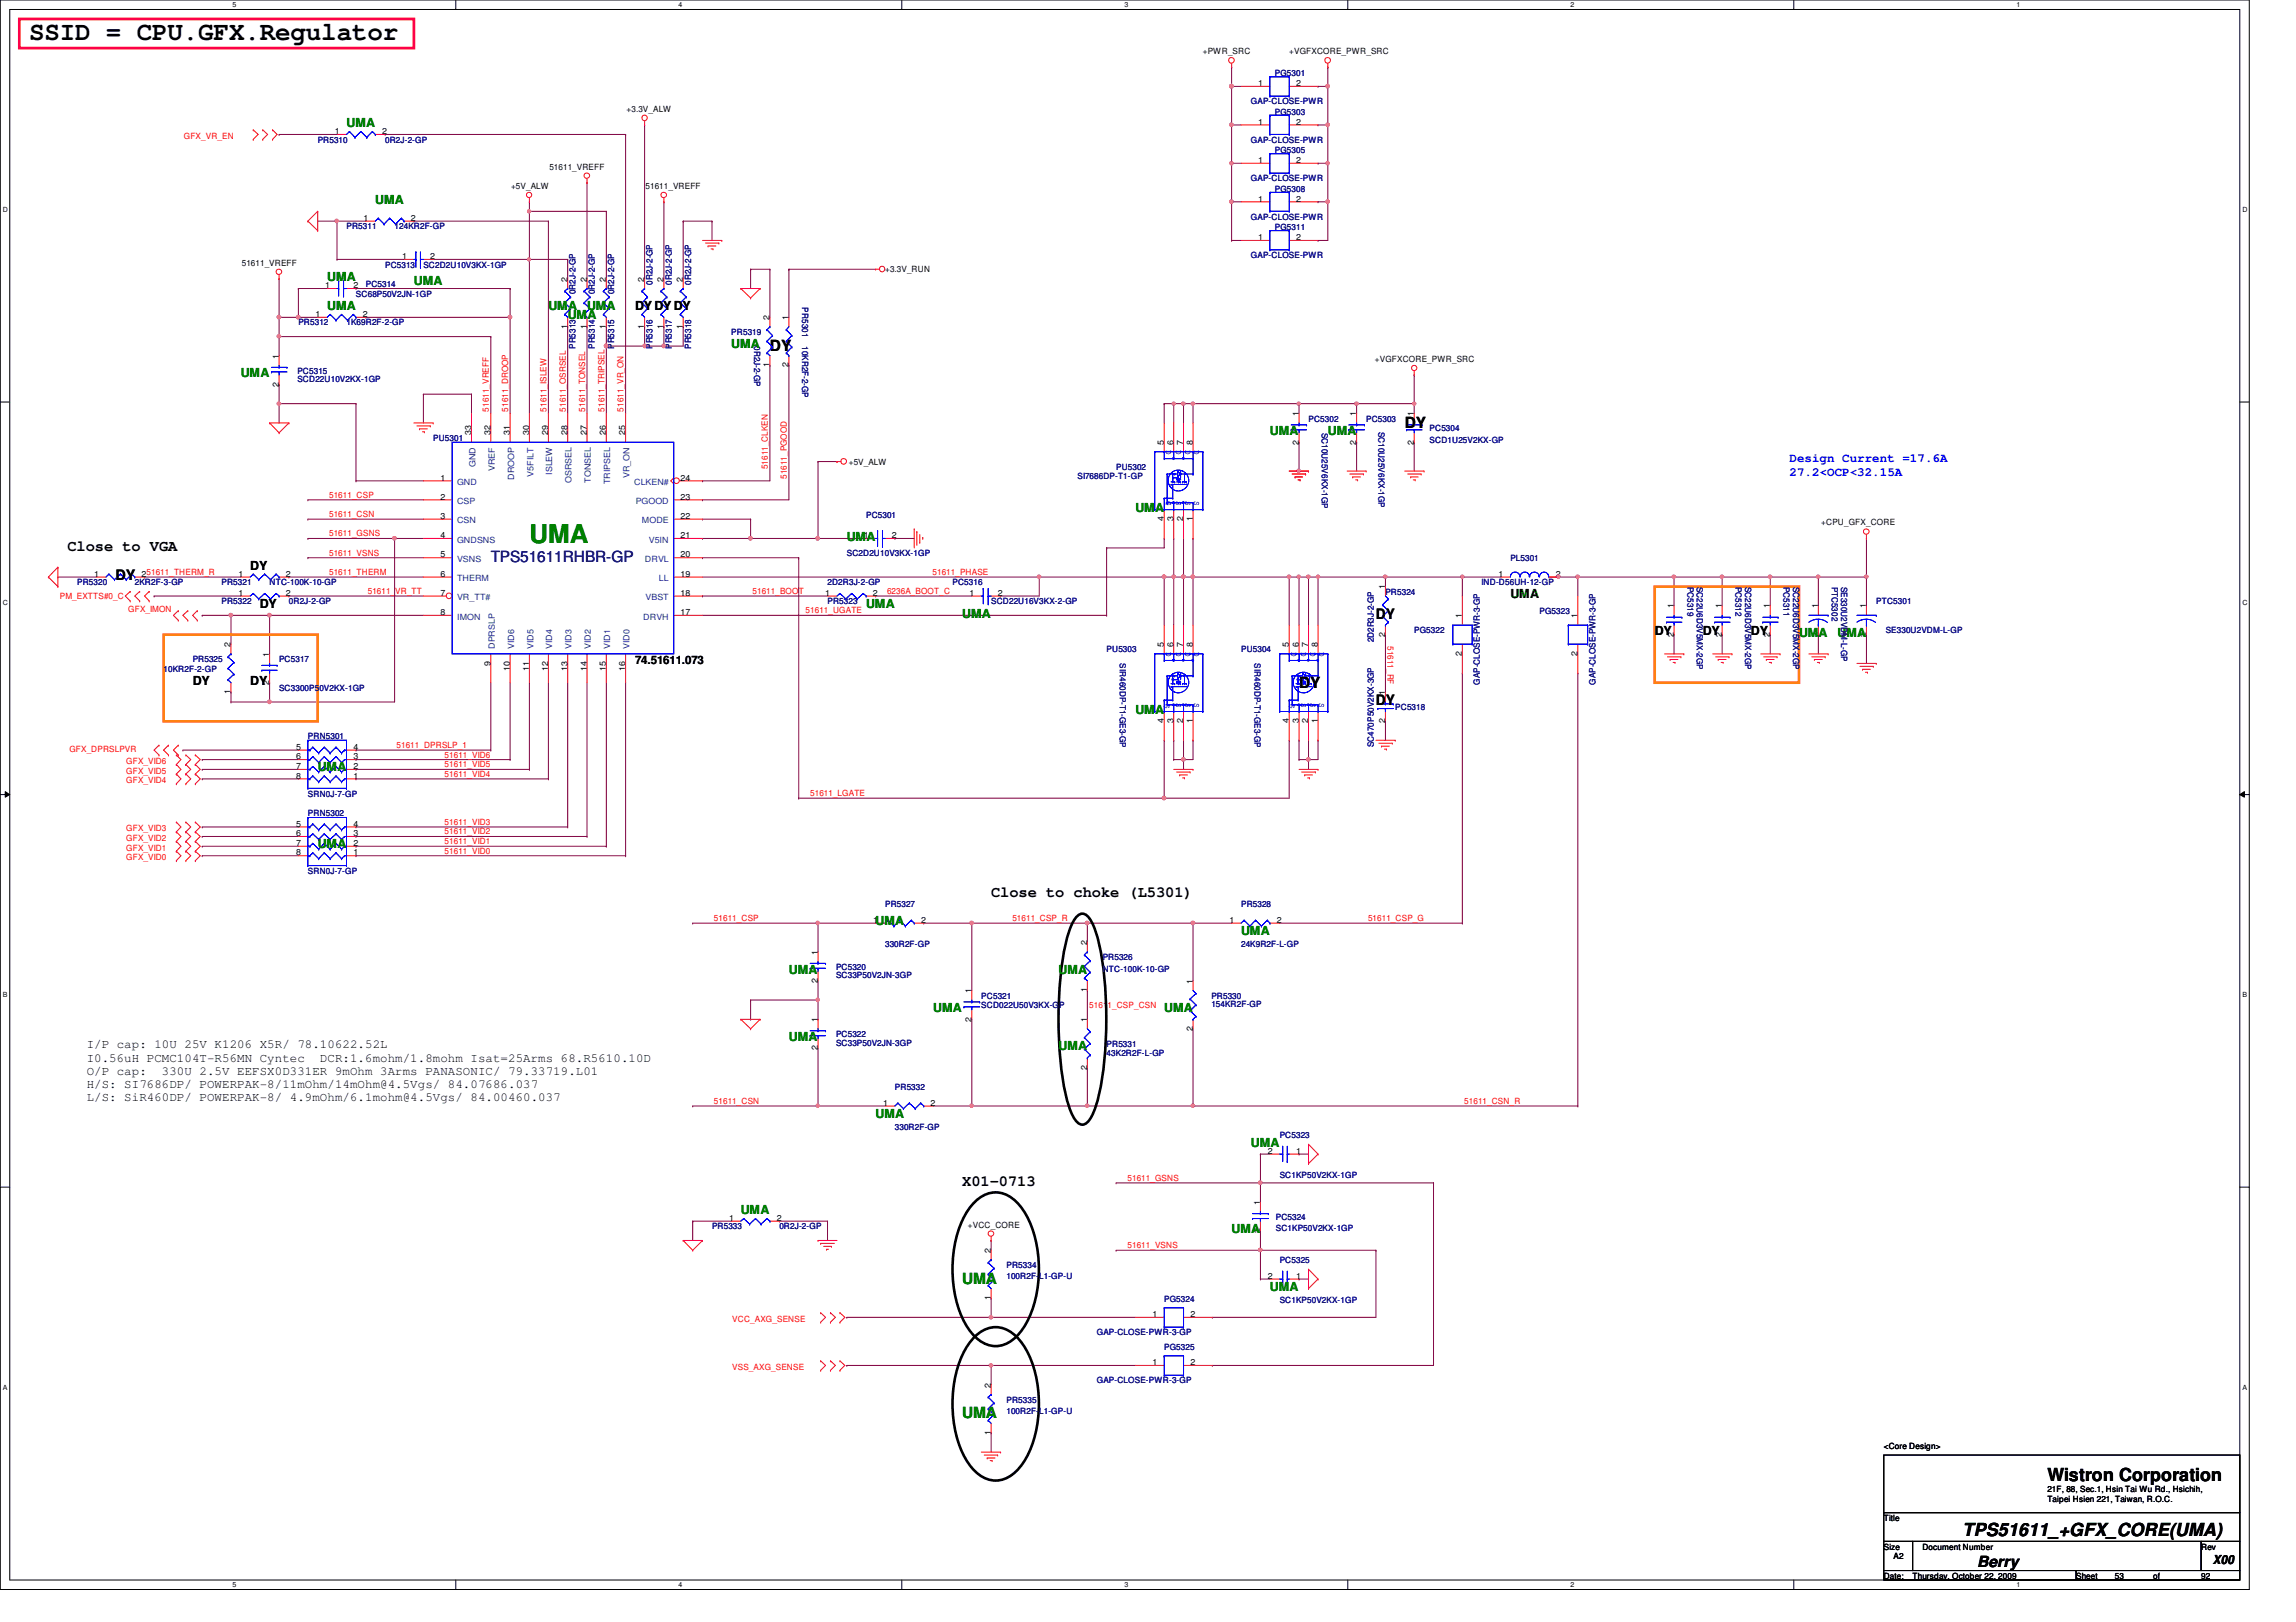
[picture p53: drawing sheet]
<svg xmlns="http://www.w3.org/2000/svg" width="297mm" height="210mm" viewBox="0 0 297 210" stroke-linecap="round" stroke-linejoin="round" font-family="sans-serif">
<defs><g id="words">
<text font-size="3.3" x="3.8" y="5.2">SSID = CPU.GFX.Regulator</text>
<text font-size="3.3" fill="#008000" x="68.5" y="70.3">UMA</text>
<g font-size="2.3">
<text x="264.9" y="191.7">Wistron Corporation</text>
<text x="253.9" y="198.8">TPS51611_+GFX_CORE(UMA)</text>
</g>
<g font-size="2">
<text x="99.6" y="45.4">DY</text>
<text x="181.7" y="55.4">DY</text>
<text x="8.7" y="71.3">Close to VGA</text>
<text x="168.1" y="89">DY</text>
<text x="128.2" y="116.1">Close to choke (L5301)</text>
<text x="124.5" y="153.5">X01-0713</text>
<text x="255.8" y="202.7">Berry</text>
</g>
<text font-size="2" fill="#000080" x="63.5" y="72.7">TPS51611RHBR-GP</text>
<g font-size="2" fill="#008000">
<text x="124.5" y="166.1">UMA</text>
<text x="124.5" y="183.6">UMA</text>
</g>
<g font-size="1.9">
<text x="14.9" y="75.1">DY</text>
<text x="178" y="80.1">DY</text>
<text x="178" y="91.3">DY</text>
</g>
<g font-size="1.6" fill="#008000">
<text x="44.8" y="16.4">UMA</text>
<text x="48.6" y="26.4">UMA</text>
<text x="42.3" y="36.4">UMA</text>
<text x="42.3" y="40.1">UMA</text>
<text x="53.5" y="36.9">UMA</text>
<text x="70.9" y="40.1">UMA</text>
<text x="73.4" y="41.3">UMA</text>
<text x="75.9" y="40.1">UMA</text>
<text x="94.6" y="45.1">UMA</text>
<text x="31.2" y="48.8">UMA</text>
<text x="164.3" y="56.3">UMA</text>
<text x="171.8" y="56.3">UMA</text>
<text x="109.6" y="70">UMA</text>
<text x="146.9" y="66.2">UMA</text>
<text x="112.1" y="78.7">UMA</text>
<text x="124.5" y="79.9">UMA</text>
<text x="232.7" y="82.4">UMA</text>
<text x="237.7" y="82.4">UMA</text>
<text x="146.9" y="92.4">UMA</text>
<text x="41.1" y="99.8">UMA</text>
<text x="41.1" y="109.8">UMA</text>
<text x="113.3" y="119.8">UMA</text>
<text x="102.1" y="126">UMA</text>
<text x="136.9" y="126">UMA</text>
<text x="160.6" y="121">UMA</text>
<text x="120.7" y="130.9">UMA</text>
<text x="150.6" y="130.9">UMA</text>
<text x="102.1" y="134.7">UMA</text>
<text x="136.9" y="135.9">UMA</text>
<text x="113.3" y="144.7">UMA</text>
<text x="161.8" y="148.4">UMA</text>
<text x="95.8" y="157.1">UMA</text>
<text x="159.3" y="159.6">UMA</text>
<text x="164.3" y="167">UMA</text>
</g>
<g font-size="1.6">
<text x="82.2" y="40.1">DY DY DY</text>
<text x="32.4" y="73.7">DY</text>
<text x="33.6" y="78.7">DY</text>
<text x="214.1" y="82.2">DY</text>
<text x="220.3" y="82.2">DY</text>
<text x="226.5" y="82.2">DY</text>
<text x="24.9" y="88.6">DY</text>
<text x="32.4" y="88.6">DY</text>
<text x="11.2" y="135.7">I/P cap: 10U 25V K1206 X5R/ 78.10622.52L</text>
<text x="11.2" y="137.4">I0.56uH PCMC104T-R56MN Cyntec</text>
<text x="41.4" y="137.4">DCR:1.6mohm/1.8mohm Isat=25Arms 68.R5610.10D</text>
<text x="11.2" y="139.1">O/P cap:</text>
<text x="11.2" y="140.8">H/S: SI7686DP/ POWERPAK-8/11mOhm/14mOhm@4.5Vgs/ 84.07686.037</text>
<text x="11.2" y="142.5">L/S: SiR460DP/ POWERPAK-8/ 4.9mOhm/6.1mohm@4.5Vgs/ 84.00460.037</text>
<text x="21" y="139.1">330U 2.5V EEFSX0D331ER 9mOhm 3Arms PANASONIC/ 79.33719.L01</text>
<text x="286.3" y="202.4">X00</text>
</g>
<g font-size="1.6" fill="#00f">
<text x="231.5" y="59.8">Design Current =17.6A</text>
<text x="231.5" y="61.6">27.2&lt;OCP&lt;32.15A</text>
</g>
<text font-size="1.6" fill="#004000" x="195.4" y="77.4">UMA</text>
<text font-size="1.5" x="82.2" y="86">74.51611.073</text>
<g font-size="1.1">
<text x="155.6" y="7">+PWR_SRC</text>
<text x="162.8" y="11.1">1</text>
<text x="166.8" y="7">+VGFXCORE_PWR_SRC</text>
<text x="167.7" y="11.1">2</text>
<text x="43.3" y="17.4">1</text>
<text x="49.4" y="17.4">2</text>
<text x="81.1" y="14.5">+3.3V_ALW</text>
<text x="162.8" y="16.1">1</text>
<text x="167.7" y="16.1">2</text>
<text x="71.1" y="22">51611_VREFF</text>
<text x="162.8" y="21.1">1</text>
<text x="167.7" y="21.1">2</text>
<text x="47" y="28.6">1</text>
<text x="53.2" y="28.6">2</text>
<text x="66.1" y="24.4">+5V_ALW</text>
<text x="83.5" y="24.4">51611_VREFF</text>
<text x="162.8" y="26.1">1</text>
<text x="167.7" y="26.1">2</text>
<text x="31.3" y="34.4">51611_VREFF</text>
<text x="52" y="33.5">1</text>
<text x="55.7" y="33.5">2</text>
<text x="114.5" y="35.1">+3.3V_RUN</text>
<text x="162.8" y="31.1">1</text>
<text x="167.7" y="31.1">2</text>
<text x="40.8" y="41">1</text>
<text x="42.1" y="37.3">1</text>
<text x="45.7" y="37.3">2</text>
<text x="46.9" y="41">2</text>
<text x="73.4" y="36.4" transform="rotate(-90 73.4 36.4)">2</text>
<text x="75.9" y="36.4" transform="rotate(-90 75.9 36.4)">2</text>
<text x="78.4" y="36.4" transform="rotate(-90 78.4 36.4)">2</text>
<text x="83.4" y="36.4" transform="rotate(-90 83.4 36.4)">2</text>
<text x="85.8" y="36.4" transform="rotate(-90 85.8 36.4)">2</text>
<text x="88.3" y="36.4" transform="rotate(-90 88.3 36.4)">2</text>
<text x="99.6" y="41.4" transform="rotate(-90 99.6 41.4)">2</text>
<text x="102" y="41.4" transform="rotate(-90 102 41.4)">1</text>
<text x="36.1" y="46.4" transform="rotate(-90 36.1 46.4)">1</text>
<text x="73.4" y="42.6" transform="rotate(-90 73.4 42.6)">1</text>
<text x="75.9" y="42.6" transform="rotate(-90 75.9 42.6)">1</text>
<text x="78.4" y="42.6" transform="rotate(-90 78.4 42.6)">1</text>
<text x="83.4" y="42.6" transform="rotate(-90 83.4 42.6)">1</text>
<text x="85.8" y="42.6" transform="rotate(-90 85.8 42.6)">1</text>
<text x="88.3" y="42.6" transform="rotate(-90 88.3 42.6)">1</text>
<text x="99.6" y="47.5" transform="rotate(-90 99.6 47.5)">1</text>
<text x="102" y="47.5" transform="rotate(-90 102 47.5)">2</text>
<text x="177.9" y="46.9">+VGFXCORE_PWR_SRC</text>
<text x="36.1" y="50" transform="rotate(-90 36.1 50)">2</text>
<text x="168" y="53.8" transform="rotate(-90 168 53.8)">1</text>
<text x="175.5" y="53.8" transform="rotate(-90 175.5 53.8)">1</text>
<text x="182.9" y="53.8" transform="rotate(-90 182.9 53.8)">1</text>
<text x="61" y="56.3" transform="rotate(-90 61 56.3)">33</text>
<text x="63.5" y="56.3" transform="rotate(-90 63.5 56.3)">32</text>
<text x="66" y="56.3" transform="rotate(-90 66 56.3)">31</text>
<text x="68.4" y="56.3" transform="rotate(-90 68.4 56.3)">30</text>
<text x="70.9" y="56.3" transform="rotate(-90 70.9 56.3)">29</text>
<text x="73.4" y="56.3" transform="rotate(-90 73.4 56.3)">28</text>
<text x="75.9" y="56.3" transform="rotate(-90 75.9 56.3)">27</text>
<text x="78.4" y="56.3" transform="rotate(-90 78.4 56.3)">26</text>
<text x="80.9" y="56.3" transform="rotate(-90 80.9 56.3)">25</text>
<text x="150.6" y="57.6" transform="rotate(-90 150.6 57.6)">5</text>
<text x="151.8" y="57.6" transform="rotate(-90 151.8 57.6)">6</text>
<text x="153.1" y="57.6" transform="rotate(-90 153.1 57.6)">7</text>
<text x="154.3" y="57.6" transform="rotate(-90 154.3 57.6)">8</text>
<text x="168" y="57.5" transform="rotate(-90 168 57.5)">2</text>
<text x="175.5" y="57.5" transform="rotate(-90 175.5 57.5)">2</text>
<text x="182.9" y="57.5" transform="rotate(-90 182.9 57.5)">2</text>
<text x="57" y="62.2">1</text>
<text x="57" y="64.6">2</text>
<text x="88" y="64.6">23</text>
<text x="88" y="62.2">24</text>
<text x="109.8" y="60.2">+5V_ALW</text>
<text x="57" y="67.1">3</text>
<text x="57" y="69.6">4</text>
<text x="88" y="69.6">21</text>
<text x="88" y="67.1">22</text>
<text x="111.8" y="69.6">1</text>
<text x="115.4" y="69.6">2</text>
<text x="150.6" y="67.5" transform="rotate(-90 150.6 67.5)">4</text>
<text x="151.8" y="67.5" transform="rotate(-90 151.8 67.5)">3</text>
<text x="153.1" y="67.5" transform="rotate(-90 153.1 67.5)">2</text>
<text x="154.3" y="67.5" transform="rotate(-90 154.3 67.5)">1</text>
<text x="235.6" y="68">+CPU_GFX_CORE</text>
<text x="12.2" y="74.6">1</text>
<text x="18.3" y="74.6">251611_THERM_R</text>
<text x="30.9" y="74.6">1</text>
<text x="30.9" y="77.1">1</text>
<text x="37" y="74.6">2</text>
<text x="37" y="77.1">2</text>
<text x="57" y="72.1">5</text>
<text x="57" y="74.6">6</text>
<text x="57" y="77.1">7</text>
<text x="88" y="77.1">18</text>
<text x="88" y="74.6">19</text>
<text x="88" y="72.1">20</text>
<text x="106.8" y="77.1">1</text>
<text x="112.9" y="77.1">2</text>
<text x="125.4" y="77.1">1</text>
<text x="129.1" y="77.1">2</text>
<text x="179.2" y="76.2" transform="rotate(-90 179.2 76.2)">1</text>
<text x="193.9" y="74.6">1</text>
<text x="201.3" y="74.6">2</text>
<text x="29.8" y="83.7" transform="rotate(-90 29.8 83.7)">2</text>
<text x="57" y="79.6">8</text>
<text x="88" y="79.6">17</text>
<text x="150.6" y="83.7" transform="rotate(-90 150.6 83.7)">5</text>
<text x="151.8" y="83.7" transform="rotate(-90 151.8 83.7)">6</text>
<text x="153.1" y="83.7" transform="rotate(-90 153.1 83.7)">7</text>
<text x="154.3" y="83.7" transform="rotate(-90 154.3 83.7)">8</text>
<text x="166.7" y="83.7" transform="rotate(-90 166.7 83.7)">5</text>
<text x="168" y="83.7" transform="rotate(-90 168 83.7)">6</text>
<text x="169.2" y="83.7" transform="rotate(-90 169.2 83.7)">7</text>
<text x="170.5" y="83.7" transform="rotate(-90 170.5 83.7)">8</text>
<text x="179.2" y="82.4" transform="rotate(-90 179.2 82.4)">2</text>
<text x="189.1" y="80" transform="rotate(-90 189.1 80)">1</text>
<text x="204.1" y="80" transform="rotate(-90 204.1 80)">1</text>
<text x="216.5" y="82.4" transform="rotate(-90 216.5 82.4)">2</text>
<text x="216.5" y="78.7" transform="rotate(-90 216.5 78.7)">1</text>
<text x="222.8" y="82.4" transform="rotate(-90 222.8 82.4)">2</text>
<text x="222.8" y="78.7" transform="rotate(-90 222.8 78.7)">1</text>
<text x="229" y="82.4" transform="rotate(-90 229 82.4)">2</text>
<text x="229" y="78.7" transform="rotate(-90 229 78.7)">1</text>
<text x="235.2" y="82.4" transform="rotate(-90 235.2 82.4)">2</text>
<text x="235.2" y="78.7" transform="rotate(-90 235.2 78.7)">1</text>
<text x="241.4" y="82.4" transform="rotate(-90 241.4 82.4)">2</text>
<text x="241.4" y="78.7" transform="rotate(-90 241.4 78.7)">1</text>
<text x="29.8" y="89.9" transform="rotate(-90 29.8 89.9)">1</text>
<text x="34.8" y="88.6" transform="rotate(-90 34.8 88.6)">2</text>
<text x="34.8" y="85" transform="rotate(-90 34.8 85)">1</text>
<text x="63.5" y="86.1" transform="rotate(-90 63.5 86.1)">9</text>
<text x="66" y="86.8" transform="rotate(-90 66 86.8)">10</text>
<text x="68.4" y="86.8" transform="rotate(-90 68.4 86.8)">11</text>
<text x="70.9" y="86.8" transform="rotate(-90 70.9 86.8)">12</text>
<text x="73.4" y="86.8" transform="rotate(-90 73.4 86.8)">13</text>
<text x="75.9" y="86.8" transform="rotate(-90 75.9 86.8)">14</text>
<text x="78.4" y="86.8" transform="rotate(-90 78.4 86.8)">15</text>
<text x="80.9" y="86.8" transform="rotate(-90 80.9 86.8)">16</text>
<text x="179.2" y="90" transform="rotate(-90 179.2 90)">1</text>
<text x="189.1" y="84.9" transform="rotate(-90 189.1 84.9)">2</text>
<text x="204.1" y="84.9" transform="rotate(-90 204.1 84.9)">2</text>
<text x="150.6" y="93.6" transform="rotate(-90 150.6 93.6)">4</text>
<text x="151.8" y="93.6" transform="rotate(-90 151.8 93.6)">3</text>
<text x="153.1" y="93.6" transform="rotate(-90 153.1 93.6)">2</text>
<text x="154.3" y="93.6" transform="rotate(-90 154.3 93.6)">1</text>
<text x="166.7" y="93.6" transform="rotate(-90 166.7 93.6)">4</text>
<text x="168" y="93.6" transform="rotate(-90 168 93.6)">3</text>
<text x="169.2" y="93.6" transform="rotate(-90 169.2 93.6)">2</text>
<text x="170.5" y="93.6" transform="rotate(-90 170.5 93.6)">1</text>
<text x="179.2" y="93.6" transform="rotate(-90 179.2 93.6)">2</text>
<text x="38.3" y="97">5</text>
<text x="38.3" y="98.3">6</text>
<text x="38.3" y="99.5">7</text>
<text x="38.3" y="100.8">8</text>
<text x="45.7" y="100.8">1</text>
<text x="45.7" y="99.5">2</text>
<text x="45.7" y="98.3">3</text>
<text x="45.7" y="97">4</text>
<text x="38.3" y="107">5</text>
<text x="45.7" y="107">4</text>
<text x="38.3" y="108.2">6</text>
<text x="38.3" y="109.5">7</text>
<text x="38.3" y="110.7">8</text>
<text x="45.7" y="110.7">1</text>
<text x="45.7" y="109.5">2</text>
<text x="45.7" y="108.2">3</text>
<text x="113" y="119.4">1</text>
<text x="119.2" y="119.4">2</text>
<text x="159" y="119.4">1</text>
<text x="165.2" y="119.4">2</text>
<text x="105.8" y="123.6" transform="rotate(-90 105.8 123.6)">1</text>
<text x="140.6" y="122.3" transform="rotate(-90 140.6 122.3)">2</text>
<text x="105.8" y="127.2" transform="rotate(-90 105.8 127.2)">2</text>
<text x="125.7" y="128.5" transform="rotate(-90 125.7 128.5)">1</text>
<text x="140.6" y="128.4" transform="rotate(-90 140.6 128.4)">1</text>
<text x="154.3" y="127.3" transform="rotate(-90 154.3 127.3)">1</text>
<text x="105.8" y="135.9" transform="rotate(-90 105.8 135.9)">2</text>
<text x="105.8" y="132.2" transform="rotate(-90 105.8 132.2)">1</text>
<text x="125.7" y="132.2" transform="rotate(-90 125.7 132.2)">2</text>
<text x="140.6" y="132.2" transform="rotate(-90 140.6 132.2)">1</text>
<text x="154.3" y="133.4" transform="rotate(-90 154.3 133.4)">2</text>
<text x="114.3" y="143.1">1</text>
<text x="120.4" y="143.1">2</text>
<text x="140.6" y="138.4" transform="rotate(-90 140.6 138.4)">2</text>
<text x="164" y="149.3">2</text>
<text x="167.7" y="149.3">1</text>
<text x="163" y="155.9" transform="rotate(-90 163 155.9)">1</text>
<text x="94.3" y="158">1</text>
<text x="100.5" y="158">2</text>
<text x="125.2" y="158.9">+VCC_CORE</text>
<text x="163" y="159.6" transform="rotate(-90 163 159.6)">2</text>
<text x="128.2" y="162.1" transform="rotate(-90 128.2 162.1)">2</text>
<text x="164" y="165.5">2</text>
<text x="167.7" y="165.5">1</text>
<text x="128.2" y="168.3" transform="rotate(-90 128.2 168.3)">1</text>
<text x="149.1" y="170.4">1</text>
<text x="154" y="170.4">2</text>
<text x="128.2" y="179.6" transform="rotate(-90 128.2 179.6)">2</text>
<text x="149.1" y="176.7">1</text>
<text x="154" y="176.7">2</text>
<text x="128.2" y="185.7" transform="rotate(-90 128.2 185.7)">1</text>
<text x="243.7" y="187.5">&lt;Core Design&gt;</text>
<text x="243.7" y="196.8">Title</text>
<text x="264.9" y="193.1">21F, 88, Sec.1, Hsin Tai Wu Rd., Hsichih,</text>
<text x="264.9" y="194.4">Taipei Hsien 221, Taiwan, R.O.C.</text>
<text x="243.7" y="200.5">Size</text>
<text x="245" y="201.8">A2</text>
<text x="248.7" y="200.5">Document Number</text>
<text x="284.8" y="200.5">Rev</text>
<text x="243.7" y="204.3">Date:</text>
<text x="247.4" y="204.3">Thursday, October 22, 2009</text>
<text x="268.6" y="204.3">Sheet</text>
<text x="273.6" y="204.3">53</text>
<text x="278.5" y="204.3">of</text>
<text x="284.8" y="204.3">92</text>
</g>
<g font-size="1.1" fill="#000080">
<text x="164.9" y="9.9">PG5301</text>
<text x="161.8" y="13.5">GAP-CLOSE-PWR</text>
<text x="164.9" y="14.9">PG5303</text>
<text x="41.1" y="18.5">PR5310</text>
<text x="49.8" y="18.5">0R2J-2-GP</text>
<text x="161.8" y="18.5">GAP-CLOSE-PWR</text>
<text x="161.8" y="23.5">GAP-CLOSE-PWR</text>
<text x="164.9" y="19.9">PG5305</text>
<text x="44.8" y="29.7">PR5311</text>
<text x="51.1" y="29.7">124KR2F-GP</text>
<text x="161.8" y="28.4">GAP-CLOSE-PWR</text>
<text x="164.9" y="29.8">PG5311</text>
<text x="164.9" y="24.8">PG5308</text>
<text x="49.8" y="34.6">PC5313</text>
<text x="54.8" y="34.6">SC2D2U10V3KX-1GP</text>
<text x="161.8" y="33.4">GAP-CLOSE-PWR</text>
<text x="46.1" y="38.4">SC68P50V2JN-1GP</text>
<text x="47.3" y="37.1">PC5314</text>
<text x="74.5" y="38.1" transform="rotate(-90 74.5 38.1)">0R2J-2-GP</text>
<text x="77" y="38.1" transform="rotate(-90 77 38.1)">0R2J-2-GP</text>
<text x="79.5" y="38.1" transform="rotate(-90 79.5 38.1)">0R2J-2-GP</text>
<text x="84.4" y="36.8" transform="rotate(-90 84.4 36.8)">0R2J-2-GP</text>
<text x="86.9" y="36.8" transform="rotate(-90 86.9 36.8)">0R2J-2-GP</text>
<text x="89.4" y="36.8" transform="rotate(-90 89.4 36.8)">0R2J-2-GP</text>
<text x="103.8" y="39.8" transform="rotate(90 103.8 39.8)">PR5301</text>
<text x="38.6" y="42.1">PR5312</text>
<text x="44.8" y="42.1">1K69R2F-2-GP</text>
<text x="74.5" y="45.2" transform="rotate(-90 74.5 45.2)">PR5313</text>
<text x="77" y="45.2" transform="rotate(-90 77 45.2)">PR5314</text>
<text x="79.5" y="45.2" transform="rotate(-90 79.5 45.2)">PR5315</text>
<text x="84.4" y="45.2" transform="rotate(-90 84.4 45.2)">PR5316</text>
<text x="86.9" y="45.2" transform="rotate(-90 86.9 45.2)">PR5317</text>
<text x="89.4" y="45.2" transform="rotate(-90 89.4 45.2)">PR5318</text>
<text x="94.6" y="43.3">PR5319</text>
<text x="97.6" y="44.8" transform="rotate(90 97.6 44.8)">0R2J-2-GP</text>
<text x="103.8" y="44.8" transform="rotate(90 103.8 44.8)">10KR2F-2-GP</text>
<text x="38.5" y="48.3">PC5315</text>
<text x="38.5" y="49.4">SCD22U10V2KX-1GP</text>
<text x="56" y="57.1">PU5301</text>
<text x="169.3" y="54.6">PC5302</text>
<text x="171" y="56" transform="rotate(90 171 56)">SC10U25V6KX-1GP</text>
<text x="176.7" y="54.6">PC5303</text>
<text x="178.3" y="55.9" transform="rotate(90 178.3 55.9)">SC10U25V6KX-1GP</text>
<text x="185" y="55.8">PC5304</text>
<text x="185" y="57.3">SCD1U25V2KX-GP</text>
<text x="139.4" y="62">SI7686DP-T1-GP</text>
<text x="144.4" y="60.8">PU5302</text>
<text x="109.6" y="72">SC2D2U10V3KX-1GP</text>
<text x="112.1" y="67">PC5301</text>
<text x="10" y="75.7">PR5320</text>
<text x="17.4" y="75.7">2KR2F-3-GP</text>
<text x="28.7" y="75.7">PR5321</text>
<text x="34.9" y="75.7">NTC-100K-10-GP</text>
<text x="107.1" y="75.7">2D2R3J-2-GP</text>
<text x="123.2" y="75.7">PC5316</text>
<text x="179.2" y="77">PR5324</text>
<text x="191.7" y="75.7">IND-D56UH-12-GP</text>
<text x="195.4" y="72.6">PL5301</text>
<text x="218.3" y="75.9" transform="rotate(90 218.3 75.9)">PC5319</text>
<text x="219.5" y="75.9" transform="rotate(90 219.5 75.9)">SC22U6D3V5MX-2GP</text>
<text x="224.5" y="75.9" transform="rotate(90 224.5 75.9)">PC5312</text>
<text x="225.8" y="75.9" transform="rotate(90 225.8 75.9)">SC22U6D3V5MX-2GP</text>
<text x="230.8" y="75.9" transform="rotate(90 230.8 75.9)">PC5311</text>
<text x="232" y="75.9" transform="rotate(90 232 75.9)">SC22U6D3V5MX-2GP</text>
<text x="237" y="75.9" transform="rotate(90 237 75.9)">PTC5302</text>
<text x="238.2" y="75.9" transform="rotate(90 238.2 75.9)">SE330U2VDM-L-GP</text>
<text x="28.7" y="78.2">PR5322</text>
<text x="37.4" y="78.2">0R2J-2-GP</text>
<text x="107.1" y="78.2">PR5323</text>
<text x="128.2" y="78.2">SCD22U16V3KX-2-GP</text>
<text x="177.8" y="83.1" transform="rotate(-90 177.8 83.1)">2D2R3J-2-GP</text>
<text x="183" y="82">PG5322</text>
<text x="199.2" y="79.5">PG5323</text>
<text x="242.7" y="78.2">PTC5301</text>
<text x="244" y="82">SE330U2VDM-L-GP</text>
<text x="21.2" y="86.9">10KR2F-2-GP</text>
<text x="24.9" y="85.7">PR5325</text>
<text x="36.1" y="85.7">PC5317</text>
<text x="36.1" y="89.4">SC3300P50V2KX-1GP</text>
<text x="143.2" y="84.4">PU5303</text>
<text x="144.9" y="85.9" transform="rotate(90 144.9 85.9)">SIR460DP-T1-GE3-GP</text>
<text x="160.6" y="84.4">PU5304</text>
<text x="162.3" y="85.9" transform="rotate(90 162.3 85.9)">SIR460DP-T1-GE3-GP</text>
<text x="191.5" y="88.6" transform="rotate(-90 191.5 88.6)">GAP-CLOSE-PWR-3-GP</text>
<text x="206.4" y="88.6" transform="rotate(-90 206.4 88.6)">GAP-CLOSE-PWR-3-GP</text>
<text x="39.8" y="95.6">PRN5301</text>
<text x="180.5" y="91.9">PC5318</text>
<text x="177.8" y="96.7" transform="rotate(-90 177.8 96.7)">SC470P50V2KX-3GP</text>
<text x="39.8" y="105.6">PRN5302</text>
<text x="39.8" y="103.1">SRN0J-7-GP</text>
<text x="39.8" y="113.1">SRN0J-7-GP</text>
<text x="114.5" y="117.4">PR5327</text>
<text x="160.6" y="117.4">PR5328</text>
<text x="108.2" y="125.5">PC5320</text>
<text x="114.5" y="122.5">330R2F-GP</text>
<text x="142.7" y="124.2">PR5326</text>
<text x="142.7" y="125.7">NTC-100K-10-GP</text>
<text x="160.6" y="122.5">24K9R2F-L-GP</text>
<text x="108.2" y="126.6">SC33P50V2JN-3GP</text>
<text x="127" y="129.2">PC5321</text>
<text x="127" y="130.5">SCD022U50V3KX-GP</text>
<text x="156.7" y="129.2">PR5330</text>
<text x="156.7" y="130.3">154KR2F-GP</text>
<text x="108.2" y="134.2">PC5322</text>
<text x="108.2" y="135.3">SC33P50V2JN-3GP</text>
<text x="143.2" y="135.5">PR5331</text>
<text x="143.2" y="136.7">43K2R2F-L-GP</text>
<text x="115.8" y="141.1">PR5332</text>
<text x="115.8" y="146.2">330R2F-GP</text>
<text x="165.6" y="147.3">PC5323</text>
<text x="165.6" y="152.4">SC1KP50V2KX-1GP</text>
<text x="92.1" y="159.1">PR5333</text>
<text x="100.8" y="159.1">0R2J-2-GP</text>
<text x="165.1" y="157.9">PC5324</text>
<text x="165.1" y="159.3">SC1KP50V2KX-1GP</text>
<text x="130.2" y="164.1">PR5334</text>
<text x="130.2" y="165.6">100R2F-L1-GP-U</text>
<text x="165.6" y="163.4">PC5325</text>
<text x="141.9" y="172.8">GAP-CLOSE-PWR-3-GP</text>
<text x="150.6" y="168.4">PG5324</text>
<text x="165.6" y="168.6">SC1KP50V2KX-1GP</text>
<text x="141.9" y="179">GAP-CLOSE-PWR-3-GP</text>
<text x="150.6" y="174.7">PG5325</text>
<text x="130.2" y="181.5">PR5335</text>
<text x="130.2" y="183">100R2F-L1-GP-U</text>
</g>
<g font-size="1.1" fill="#f00">
<text x="23.8" y="17.9">GFX_VR_EN</text>
<text x="63.2" y="53.3" transform="rotate(-90 63.2 53.3)">51611_VREFF</text>
<text x="65.7" y="53.3" transform="rotate(-90 65.7 53.3)">51611_DROOP</text>
<text x="70.7" y="53.3" transform="rotate(-90 70.7 53.3)">51611_ISLEW</text>
<text x="73.2" y="53.3" transform="rotate(-90 73.2 53.3)">51611_OSRSEL</text>
<text x="75.7" y="53.3" transform="rotate(-90 75.7 53.3)">51611_TONSEL</text>
<text x="78.2" y="53.3" transform="rotate(-90 78.2 53.3)">51611_TRIPSEL</text>
<text x="80.7" y="53.3" transform="rotate(-90 80.7 53.3)">51611_VR_ON</text>
<text x="42.6" y="64.4">51611_CSP</text>
<text x="99.4" y="60.7" transform="rotate(-90 99.4 60.7)">51611_CLKEN</text>
<text x="101.8" y="62" transform="rotate(-90 101.8 62)">51611_PGOOD</text>
<text x="42.6" y="66.9">51611_CSN</text>
<text x="42.6" y="71.9">51611_VSNS</text>
<text x="42.6" y="69.4">51611_GSNS</text>
<text x="7.7" y="77.5">PM_EXTTS#0_C</text>
<text x="42.6" y="74.4">51611_THERM</text>
<text x="47.6" y="76.9">51611_VR_TT</text>
<text x="97.4" y="76.9">51611_BOOT</text>
<text x="114.8" y="76.9">6236A_BOOT_C</text>
<text x="120.6" y="74.4">51611_PHASE</text>
<text x="16.6" y="79.2">GFX_IMON</text>
<text x="104.2" y="79.4">51611_UGATE</text>
<text x="179.5" y="83.6" transform="rotate(90 179.5 83.6)">51611_RF</text>
<text x="9" y="97.4">GFX_DPRSLPVR</text>
<text x="16.3" y="101.3">GFX_VID4</text>
<text x="16.3" y="100.1">GFX_VID5</text>
<text x="16.3" y="98.8">GFX_VID6</text>
<text x="51.3" y="96.8">51611_DPRSLP_1</text>
<text x="57.5" y="99.3">51611_VID5</text>
<text x="57.5" y="100.5">51611_VID4</text>
<text x="57.5" y="98">51611_VID6</text>
<text x="16.3" y="107.6">GFX_VID3</text>
<text x="57.5" y="108">51611_VID2</text>
<text x="57.5" y="106.8">51611_VID3</text>
<text x="104.8" y="103">51611_LGATE</text>
<text x="16.3" y="111.3">GFX_VID0</text>
<text x="16.3" y="110.1">GFX_VID1</text>
<text x="16.3" y="108.8">GFX_VID2</text>
<text x="57.5" y="110.5">51611_VID0</text>
<text x="57.5" y="109.3">51611_VID1</text>
<text x="92.4" y="119.2">51611_CSP</text>
<text x="131" y="119.2">51611_CSP_R</text>
<text x="177" y="119.2">51611_CSP_G</text>
<text x="140.9" y="130.4">51611_CSP_CSN</text>
<text x="92.4" y="142.9">51611_CSN</text>
<text x="189.4" y="142.9">51611_CSN_R</text>
<text x="145.9" y="152.8">51611_GSNS</text>
<text x="145.9" y="161.5">51611_VSNS</text>
<text x="94.7" y="171.1">VCC_AXG_SENSE</text>
<text x="94.7" y="177.3">VSS_AXG_SENSE</text>
</g>
<g font-size="1.1" fill="#00f">
<text x="150.9" y="58.3" transform="rotate(90 150.9 58.3)">D</text>
<text x="152.1" y="58.3" transform="rotate(90 152.1 58.3)">D</text>
<text x="153.4" y="58.3" transform="rotate(90 153.4 58.3)">D</text>
<text x="154.5" y="58.3" transform="rotate(90 154.5 58.3)">D</text>
<text x="150.9" y="64.8" transform="rotate(90 150.9 64.8)">G</text>
<text x="152.1" y="64.8" transform="rotate(90 152.1 64.8)">S</text>
<text x="153.4" y="64.8" transform="rotate(90 153.4 64.8)">S</text>
<text x="154.5" y="64.8" transform="rotate(90 154.5 64.8)">S</text>
<text x="150.9" y="84.4" transform="rotate(90 150.9 84.4)">D</text>
<text x="152.1" y="84.4" transform="rotate(90 152.1 84.4)">D</text>
<text x="153.4" y="84.4" transform="rotate(90 153.4 84.4)">D</text>
<text x="154.5" y="84.4" transform="rotate(90 154.5 84.4)">D</text>
<text x="167.1" y="84.4" transform="rotate(90 167.1 84.4)">D</text>
<text x="168.3" y="84.4" transform="rotate(90 168.3 84.4)">D</text>
<text x="169.5" y="84.4" transform="rotate(90 169.5 84.4)">D</text>
<text x="170.7" y="84.4" transform="rotate(90 170.7 84.4)">D</text>
<text x="150.7" y="91.1" transform="rotate(90 150.7 91.1)">G</text>
<text x="152.1" y="91" transform="rotate(90 152.1 91)">S</text>
<text x="153.4" y="91" transform="rotate(90 153.4 91)">S</text>
<text x="154.5" y="91" transform="rotate(90 154.5 91)">S</text>
<text x="166.8" y="91.1" transform="rotate(90 166.8 91.1)">G</text>
<text x="168.3" y="91" transform="rotate(90 168.3 91)">S</text>
<text x="169.5" y="91" transform="rotate(90 169.5 91)">S</text>
<text x="170.7" y="91" transform="rotate(90 170.7 91)">S</text>
</g>
<g font-size="1.1" fill="#004080">
<text x="59.1" y="62.8">GND</text>
<text x="59.1" y="65.2">CSP</text>
<text x="61.5" y="60.5" transform="rotate(-90 61.5 60.5)">GND</text>
<text x="64" y="61" transform="rotate(-90 64 61)">VREF</text>
<text x="66.5" y="62.1" transform="rotate(-90 66.5 62.1)">DROOP</text>
<text x="69" y="61.7" transform="rotate(-90 69 61.7)">V5FILT</text>
<text x="71.5" y="61.5" transform="rotate(-90 71.5 61.5)">ISLEW</text>
<text x="74" y="62.5" transform="rotate(-90 74 62.5)">OSRSEL</text>
<text x="76.5" y="62.5" transform="rotate(-90 76.5 62.5)">TONSEL</text>
<text x="78.9" y="62.7" transform="rotate(-90 78.9 62.7)">TRIPSEL</text>
<text x="81.4" y="61.8" transform="rotate(-90 81.4 61.8)">VR_ON</text>
<text x="82" y="62.8">CLKEN#</text>
<text x="82.3" y="65.2">PGOOD</text>
<text x="59.1" y="67.7">CSN</text>
<text x="59.1" y="70.2">GNDSNS</text>
<text x="83.1" y="67.7">MODE</text>
<text x="83.9" y="70.2">V5IN</text>
<text x="59.1" y="72.7">VSNS</text>
<text x="59.1" y="75.2">THERM</text>
<text x="59.1" y="77.7">VR_TT#</text>
<text x="83.4" y="72.7">DRVL</text>
<text x="83.5" y="77.7">VBST</text>
<text x="85.3" y="75.2">LL</text>
<text x="59.1" y="80.2">IMON</text>
<text x="64" y="84" transform="rotate(-90 64 84)">DPRSLP</text>
<text x="66.5" y="84" transform="rotate(-90 66.5 84)">VID6</text>
<text x="69" y="84" transform="rotate(-90 69 84)">VID5</text>
<text x="71.5" y="84" transform="rotate(-90 71.5 84)">VID4</text>
<text x="74" y="84" transform="rotate(-90 74 84)">VID3</text>
<text x="76.5" y="84" transform="rotate(-90 76.5 84)">VID2</text>
<text x="78.9" y="84" transform="rotate(-90 78.9 84)">VID1</text>
<text x="81.4" y="84" transform="rotate(-90 81.4 84)">VID0</text>
<text x="83.2" y="80.2">DRVH</text>
</g>
<g font-size=".9">
<text x="30.1" y=".9">5</text>
<text x="87.8" y=".9">4</text>
<text x="145.5" y=".9">3</text>
<text x="203.2" y=".9">2</text>
<text x="260.9" y=".9">1</text>
<text x=".4" y="27.4">D</text>
<text x="290.1" y="27.4">D</text>
<text x=".4" y="78.2">C</text>
<text x="290.1" y="78.2">C</text>
<text x=".4" y="129">B</text>
<text x="290.1" y="129">B</text>
<text x=".4" y="179.8">A</text>
<text x="290.1" y="179.8">A</text>
<text x="30.1" y="205.4">5</text>
<text x="87.8" y="205.4">4</text>
<text x="145.5" y="205.4">3</text>
<text x="203.2" y="205.4">2</text>
<text x="260.9" y="205.4">1</text>
</g>
</g></defs>
<path d="M0 0h291v205.7h-291zM1.3 1.2h288.5v203.3h-288.5z" fill="none" stroke="#000" stroke-width=".13"/>
<g fill="#fff">
<path d="M30.1 .1h.5v1h-.5z"/>
<path d="M30.1 204.6h.5v1h-.5z"/>
</g>
<path d="M59 0v1.2M59 204.5v1.2" fill="none" stroke="#000" stroke-width=".13"/>
<g fill="#fff">
<path d="M87.8 .1h.5v1h-.5z"/>
<path d="M87.8 204.6h.5v1h-.5z"/>
</g>
<path d="M116.7 0v1.2M116.7 204.5v1.2" fill="none" stroke="#000" stroke-width=".13"/>
<g fill="#fff">
<path d="M145.5 .1h.5v1h-.5z"/>
<path d="M145.5 204.6h.5v1h-.5z"/>
</g>
<path d="M174.4 0v1.2M174.4 204.5v1.2" fill="none" stroke="#000" stroke-width=".13"/>
<g fill="#fff">
<path d="M203.2 .1h.5v1h-.5z"/>
<path d="M203.2 204.6h.5v1h-.5z"/>
</g>
<path d="M232.1 0v1.2M232.1 204.5v1.2" fill="none" stroke="#000" stroke-width=".13"/>
<g fill="#fff">
<path d="M260.9 .1h.5v1h-.5z"/>
<path d="M260.9 204.6h.5v1h-.5z"/>
<path d="M.4 26.6h.6v1h-.6z"/>
<path d="M290.1 26.6h.6v1h-.6z"/>
<path d="M.4 77.4h.6v1h-.6z"/>
<path d="M290.1 77.4h.6v1h-.6z"/>
</g>
<path d="M0 52h1.3M289.8 52h1.2" fill="none" stroke="#000" stroke-width=".13"/>
<g fill="#fff">
<path d="M.4 128.2h.6v1h-.6z"/>
<path d="M290.1 128.2h.6v1h-.6z"/>
</g>
<path d="M0 102.8h1.3M.7 102.4l.6 .4-.6 .4zM289.8 102.8l.6-.4v.8zM289.8 102.8h1.2" fill="none" stroke="#000" stroke-width=".13"/>
<path d="M.7 102.4l.6 .4-.6 .4zM289.8 102.8l.6-.4v.8z" fill="#000"/>
<g fill="#fff">
<path d="M.4 179h.5v1h-.5z"/>
<path d="M290.1 179h.6v1h-.6z"/>
</g>
<path d="M0 153.6h1.3M289.8 153.6h1.2" fill="none" stroke="#000" stroke-width=".13"/>
<path d="M168.1 57.2h.1M168.1 57.2v3.8M175.5 57.2h.1M175.5 57.2v3.8M183 57.2h.1M183 57.2v3.8M241.5 82.1h.1M241.5 82.1v3.8" fill="none" stroke="#800040" stroke-width=".13"/>
<path d="M167.9 60.8h.3v.1v.2l-.2 .1-.1-.1z" fill-rule="evenodd" fill="#f0f"/>
<path d="M167.9 60.8h.3v.1v.2l-.2 .1-.1-.1z" fill="none" stroke="#f0f" stroke-width=".13"/>
<path d="M88.4 28.6h.1M88.4 28.6h3.7M159.3 21.1h.1M159.3 21.1v5M37.4 77.1h.1M37.4 77.1h17.4M23.7 97.1h.1M23.7 97.1h14.9" fill="none" stroke="#800040" stroke-width=".13"/>
<path d="M159.1 21h.4l.1 .1-.1 .2h-.2h-.2z" fill-rule="evenodd" fill="#f0f"/>
<path d="M159.1 21h.4l.1 .1-.1 .2h-.2h-.2z" fill="none" stroke="#f0f" stroke-width=".13"/>
<path d="M159.3 16.2h.1M159.3 8.7h.1M159.3 16.2h1.3M159.3 8.7v2.5M92.1 28.6h.1M92.1 28.6v2.5M159.3 26.1h.1M159.3 26.1v5" fill="none" stroke="#800040" stroke-width=".13"/>
<path d="M159.1 25.9h.4l.1 .2-.1 .2h-.2h-.2z" fill-rule="evenodd" fill="#f0f"/>
<path d="M159.1 25.9h.4l.1 .2-.1 .2h-.2h-.2z" fill="none" stroke="#f0f" stroke-width=".13"/>
<path d="M171.8 21.1h.1M171.8 21.1v5" fill="none" stroke="#800040" stroke-width=".13"/>
<path d="M171.6 21h.3l.1 .1-.1 .2h-.2h-.1z" fill-rule="evenodd" fill="#f0f"/>
<path d="M171.6 21h.3l.1 .1-.1 .2h-.2h-.1z" fill="none" stroke="#f0f" stroke-width=".13"/>
<path d="M159.3 11.2h.1M159.3 11.2h1.3M159.3 21.1h.1M159.3 26.1h.1M159.3 21.1h1.3M159.3 26.1h1.3" fill="none" stroke="#800040" stroke-width=".13"/>
<path d="M159.1 11h.4l.1 .1-.1 .2-.2 .1-.2-.1z" fill-rule="evenodd" fill="#f0f"/>
<path d="M159.1 11h.4l.1 .1-.1 .2-.2 .1-.2-.1z" fill="none" stroke="#f0f" stroke-width=".13"/>
<path d="M171.8 8.7h.1M171.8 11.2h.1M171.8 8.7v7.5M159.3 31.1h.1M159.3 31.1h1.3M170.5 26.1h.1M170.5 26.1h1.3" fill="none" stroke="#800040" stroke-width=".13"/>
<path d="M171.6 11h.3l.1 .1-.1 .2-.2 .1-.1-.1z" fill-rule="evenodd" fill="#f0f"/>
<path d="M171.6 11h.3l.1 .1-.1 .2-.2 .1-.1-.1z" fill="none" stroke="#f0f" stroke-width=".13"/>
<path d="M159.3 11.2h.1M159.3 11.2v5M170.5 11.2h.1M170.5 11.2h1.3M170.5 21.1h.1M170.5 21.1h1.3" fill="none" stroke="#800040" stroke-width=".13"/>
<path d="M159.1 11h.4l.1 .1-.1 .2-.2 .1-.2-.1z" fill-rule="evenodd" fill="#f0f"/>
<path d="M159.1 11h.4l.1 .1-.1 .2-.2 .1-.2-.1z" fill="none" stroke="#f0f" stroke-width=".13"/>
<path d="M159.3 16.2h.1M159.3 16.2v4.9M170.5 16.2h.1M170.5 16.2h1.3M222.8 74.7h.1M222.8 74.7h6.2" fill="none" stroke="#800040" stroke-width=".13"/>
<path d="M159.1 16h.4l.1 .1-.1 .2-.2 .1-.2-.1z" fill-rule="evenodd" fill="#f0f"/>
<path d="M159.1 16h.4l.1 .1-.1 .2-.2 .1-.2-.1z" fill="none" stroke="#f0f" stroke-width=".13"/>
<path d="M171.8 26.1h.1M171.8 26.1v5" fill="none" stroke="#800040" stroke-width=".13"/>
<path d="M171.6 25.9h.3l.1 .2-.1 .2h-.2h-.1z" fill-rule="evenodd" fill="#f0f"/>
<path d="M171.6 25.9h.3l.1 .2-.1 .2h-.2h-.1z" fill="none" stroke="#f0f" stroke-width=".13"/>
<path d="M171.8 16.2h.1M171.8 16.2v4.9M170.5 31.1h.1M170.5 31.1h1.3" fill="none" stroke="#800040" stroke-width=".13"/>
<path d="M171.6 16h.3l.1 .1-.1 .2-.2 .1-.1-.1z" fill-rule="evenodd" fill="#f0f"/>
<path d="M171.6 16h.3l.1 .1-.1 .2-.2 .1-.1-.1z" fill="none" stroke="#f0f" stroke-width=".13"/>
<path d="M78.4 42.3h.1M78.4 44.8h.1M78.4 42.3v2.5M78.4 44.8h5M88.4 42.3h.1M88.4 42.3v2.5M113.3 77.1h.1M113.3 77.1h12.4" fill="none" stroke="#800040" stroke-width=".13"/>
<path d="M78.2 44.6h.4l.1 .1-.1 .2-.2 .1-.2-.1z" fill-rule="evenodd" fill="#f0f"/>
<path d="M78.2 44.6h.4l.1 .1-.1 .2-.2 .1-.2-.1z" fill="none" stroke="#f0f" stroke-width=".13"/>
<path d="M241.5 69.7h.1M241.5 69.7v5" fill="none" stroke="#800040" stroke-width=".13"/>
<path d="M241.3 74.5h.3l.1 .1-.1 .2h-.2h-.1z" fill-rule="evenodd" fill="#f0f"/>
<path d="M241.3 74.5h.3l.1 .1-.1 .2h-.2h-.1z" fill="none" stroke="#f0f" stroke-width=".13"/>
<path d="M129.5 77.1h.1M129.5 77.1h4.9M235.2 74.7h.1M235.2 74.7h6.3M241.5 74.7h.1M241.5 74.7v3.7M26.2 109.5h.1M26.2 108.2h.1M26.2 107h.1M26.2 109.5h12.4M26.2 108.2h12.4M26.2 107h12.4" fill="none" stroke="#800040" stroke-width=".13"/>
<path d="M235 74.5h.4l.1 .1-.1 .2h-.2h-.2z" fill-rule="evenodd" fill="#f0f"/>
<path d="M235 74.5h.4l.1 .1-.1 .2h-.2h-.2z" fill="none" stroke="#f0f" stroke-width=".13"/>
<g fill="none" stroke="#800040" stroke-width=".13">
<path d="M83.4 16.2h.1M83.4 16.2v19.9M97.1 34.8h.1M97.1 34.8h2.5M97.1 34.8v2.5M102.1 34.8h.1M102.1 34.8h11.2M229 74.7h.1M229 74.7h6.2M229 74.7v3.7M235.2 74.7h.1M235.2 74.7v3.7"/>
<path d="M26.2 98.3h.1M26.2 99.6h.1M26.2 98.3h12.4M26.2 99.6h12.4M26.2 110.7h.1M26.2 100.8h.1M26.2 110.7h12.4M26.2 100.8h12.4"/>
</g>
<path d="M228.8 74.5h.4v.1v.2h-.2h-.2z" fill-rule="evenodd" fill="#f0f"/>
<path d="M228.8 74.5h.4v.1v.2h-.2h-.2z" fill="none" stroke="#f0f" stroke-width=".13"/>
<path d="M85.9 44.8h.1M85.9 44.8h2.5" fill="none" stroke="#800040" stroke-width=".13"/>
<path d="M85.7 44.6h.3l.1 .1-.1 .2-.2 .1-.1-.1z" fill-rule="evenodd" fill="#f0f"/>
<path d="M85.7 44.6h.3l.1 .1-.1 .2-.2 .1-.1-.1z" fill="none" stroke="#f0f" stroke-width=".13"/>
<g fill="none" stroke="#800040" stroke-width=".13">
<path d="M85.9 26.1h.1M85.9 26.1v10M36.1 49.8h.1M36.1 41.1h.1M36.1 49.8v2.4M36.1 41.1h2.5M85.9 42.3h.1M85.9 42.3v2.5M102.1 47.3h.1M102.1 47.3v17.4h-11.2M183 48.5h.1M183 48.5v3.7"/>
<path d="M90.9 64.7h.1M97.1 69.7h.1M97.1 69.7h8.7M204.1 74.7h.1M204.1 74.7h12.5M216.6 74.7h.1M216.6 74.7v3.7M216.6 82.1h.1M216.6 82.1v2.5"/>
</g>
<path d="M105.6 69.5h.3l.1 .1-.1 .2-.1 .1-.2-.1z" fill-rule="evenodd" fill="#f0f"/>
<path d="M105.6 69.5h.3l.1 .1-.1 .2-.1 .1-.2-.1z" fill="none" stroke="#f0f" stroke-width=".13"/>
<path d="M96.9 69.5h.3l.1 .1-.1 .2-.1 .1-.2-.1z" fill-rule="evenodd" fill="#f0f"/>
<path d="M96.9 69.5h.3l.1 .1-.1 .2-.1 .1-.2-.1z" fill="none" stroke="#f0f" stroke-width=".13"/>
<path d="M56 33.6h12.5M68.5 27.3h.1M68.5 33.6h.1M68.5 27.3v6.3M90.9 74.7h43.5M134.4 74.7h.1M134.4 74.7v2.4M140.7 143.1h13.6M154.3 143.1h.1" fill="none" stroke="#800040" stroke-width=".13"/>
<path d="M154.1 142.9h.4l.1 .2-.1 .1-.2 .1-.2-.1z" fill-rule="evenodd" fill="#f0f"/>
<path d="M154.1 142.9h.4l.1 .2-.1 .1-.2 .1-.2-.1z" fill="none" stroke="#f0f" stroke-width=".13"/>
<path d="M153.1 52.2h.1M153.1 52.2h1.2M154.3 52.2h.1M154.3 52.2v2.5M34.9 90.8h.1M34.9 88.3h.1M34.9 90.8h16.2M34.9 88.3v2.5M140.7 138.1v5M140.7 143.1h.1" fill="none" stroke="#800040" stroke-width=".13"/>
<path d="M152.9 52.1h.3l.1 .1-.1 .2-.1 .1-.2-.1z" fill-rule="evenodd" fill="#f0f"/>
<path d="M152.9 52.1h.3l.1 .1-.1 .2-.1 .1-.2-.1z" fill="none" stroke="#f0f" stroke-width=".13"/>
<path d="M68.5 26.1h.1M68.5 26.1v1.2M153.1 74.7h.1M153.1 74.7h1.2" fill="none" stroke="#800040" stroke-width=".13"/>
<path d="M152.9 74.5h.3l.1 .1-.1 .2h-.1h-.2z" fill-rule="evenodd" fill="#f0f"/>
<path d="M152.9 74.5h.3l.1 .1-.1 .2h-.1h-.2z" fill="none" stroke="#f0f" stroke-width=".13"/>
<path d="M151.8 52.2h.1M151.8 52.2h1.3M153.1 52.2h.1M153.1 52.2v2.5" fill="none" stroke="#800040" stroke-width=".13"/>
<path d="M151.7 52.1h.3l.1 .1-.1 .2-.2 .1-.1-.1z" fill-rule="evenodd" fill="#f0f"/>
<path d="M151.7 52.1h.3l.1 .1-.1 .2-.2 .1-.1-.1z" fill="none" stroke="#f0f" stroke-width=".13"/>
<g fill="none" stroke="#800040" stroke-width=".13">
<path d="M150.6 52.2h.1M150.6 52.2v2.5M151.8 52.2h.1M151.8 52.2v2.5M175.5 52.2h.1M175.5 52.2h7.5M18.7 74.7h.1M18.7 74.7h12.5M151.8 69.7h.1M151.8 69.7v5M153.1 69.7h.1M153.1 69.7v5"/>
<path d="M63.5 97.1h.1M63.5 88.3v8.8"/>
</g>
<path d="M175.3 52.1h.3l.1 .1-.1 .2-.1 .1-.2-.1z" fill-rule="evenodd" fill="#f0f"/>
<path d="M175.3 52.1h.3l.1 .1-.1 .2-.1 .1-.2-.1z" fill="none" stroke="#f0f" stroke-width=".13"/>
<path d="M168.1 52.2h.1M168.1 52.2h7.4" fill="none" stroke="#800040" stroke-width=".13"/>
<path d="M167.9 52.1h.3v.1v.2l-.2 .1-.1-.1z" fill-rule="evenodd" fill="#f0f"/>
<path d="M167.9 52.1h.3v.1v.2l-.2 .1-.1-.1z" fill="none" stroke="#f0f" stroke-width=".13"/>
<path d="M150.6 52.2h.1M150.6 52.2h1.2M204.1 74.7h.1M204.1 74.7v2.4" fill="none" stroke="#800040" stroke-width=".13"/>
<path d="M203.9 74.5h.4v.1v.2h-.2h-.2z" fill-rule="evenodd" fill="#f0f"/>
<path d="M203.9 74.5h.4v.1v.2h-.2h-.2z" fill="none" stroke="#f0f" stroke-width=".13"/>
<path d="M175.5 52.2h.1M175.5 52.2v1.3M115.8 69.7h.1M115.8 69.7h2.5M150.6 74.7h.1M150.6 74.7h1.2M89.6 158h.1M89.6 158v2.5M107.1 158h.1M107.1 158v2.5" fill="none" stroke="#800040" stroke-width=".13"/>
<path d="M150.4 74.5h.4v.1v.2h-.2h-.2z" fill-rule="evenodd" fill="#f0f"/>
<path d="M150.4 74.5h.4v.1v.2h-.2h-.2z" fill="none" stroke="#f0f" stroke-width=".13"/>
<path d="M105.8 59.7h2.5M108.3 59.7h.1M189.2 74.7h.1M189.2 74.7v2.4M89.6 158h.1M89.6 158h5M100.8 158h.1M100.8 158h6.3" fill="none" stroke="#800040" stroke-width=".13"/>
<path d="M189 74.5h.3l.1 .1-.1 .2h-.1h-.2z" fill-rule="evenodd" fill="#f0f"/>
<path d="M189 74.5h.3l.1 .1-.1 .2h-.1h-.2z" fill="none" stroke="#f0f" stroke-width=".13"/>
<path d="M154.3 69.7h.1M154.3 69.7v5M189.2 74.7h.1M189.2 74.7h5M201.6 74.7h.1M201.6 74.7h2.5M189.2 87.1h.1M189.2 87.1v32.4" fill="none" stroke="#800040" stroke-width=".13"/>
<path d="M201.5 74.5h.3v.1v.2h-.2h-.1z" fill-rule="evenodd" fill="#f0f"/>
<path d="M201.5 74.5h.3v.1v.2h-.2h-.1z" fill="none" stroke="#f0f" stroke-width=".13"/>
<path d="M105.8 59.7h.1M105.8 59.7v10M183 52.2h.1M183 52.2v1.3" fill="none" stroke="#800040" stroke-width=".13"/>
<path d="M182.8 52.1h.3l.1 .1-.1 .2-.1 .1-.2-.1z" fill-rule="evenodd" fill="#f0f"/>
<path d="M182.8 52.1h.3l.1 .1-.1 .2-.1 .1-.2-.1z" fill="none" stroke="#f0f" stroke-width=".13"/>
<g fill="none" stroke="#800040" stroke-width=".13">
<path d="M36.1 52.2h.1M36.1 43.6h.1M36.1 43.6v2.4M36.1 52.2v2.5M7.5 74.7h.1M7.5 74.7h5M66 98.3h.1M66 88.3v10M179.2 93.3h.1M179.2 82.1h.1M179.2 82.1v7.5M179.2 93.3v2.5"/>
<path d="M125.7 119.5h.1M125.7 119.5h15M140.7 128.2h.1M140.7 128.2v3.7M128.2 160.5h.1M128.2 160.5v1.3M144.4 161.8h.1M144.4 161.8h18.7"/>
</g>
<path d="M125.5 119.3h.4v.1v.2l-.2 .1-.2-.1z" fill-rule="evenodd" fill="#f0f"/>
<path d="M125.5 119.3h.4v.1v.2l-.2 .1-.2-.1z" fill="none" stroke="#f0f" stroke-width=".13"/>
<path d="M90.9 72.2h.1M90.9 72.2h12.4M105.8 69.7h.1M105.8 69.7h6.3M140.7 119.5h.1M140.7 119.5v2.5M144.4 153.1h.1M144.4 153.1h18.7" fill="none" stroke="#800040" stroke-width=".13"/>
<path d="M105.6 69.5h.3l.1 .1-.1 .2-.1 .1-.2-.1z" fill-rule="evenodd" fill="#f0f"/>
<path d="M105.6 69.5h.3l.1 .1-.1 .2-.1 .1-.2-.1z" fill="none" stroke="#f0f" stroke-width=".13"/>
<path d="M36.1 41.1h.1M36.1 41.1v2.5M68.5 99.6h.1M68.5 88.3v11.3" fill="none" stroke="#800040" stroke-width=".13"/>
<path d="M35.9 40.9h.3l.1 .1-.1 .2-.1 .1-.2-.1z" fill-rule="evenodd" fill="#f0f"/>
<path d="M35.9 40.9h.3l.1 .1-.1 .2-.1 .1-.2-.1z" fill="none" stroke="#f0f" stroke-width=".13"/>
<path d="M36.1 43.6h.1M36.1 43.6h27.4M128.2 176.7h.1M128.2 168h.1M128.2 168v2.5M128.2 176.7v2.5M128.2 185.4h.1M128.2 185.4v2.5" fill="none" stroke="#800040" stroke-width=".13"/>
<path d="M35.9 43.4h.3l.1 .1-.1 .2h-.1h-.2z" fill-rule="evenodd" fill="#f0f"/>
<path d="M35.9 43.4h.3l.1 .1-.1 .2h-.1h-.2z" fill="none" stroke="#f0f" stroke-width=".13"/>
<path d="M36.1 17.4h.1M36.1 17.4h7.5M63.5 43.6h.1M63.5 43.6v9.9M103.3 72.2h.1M103.3 72.2v31.1M119.5 119.5h.1M119.5 119.5h6.2M125.7 119.5h.1M125.7 119.5v8.7M125.7 143.1h15M140.7 143.1h.1" fill="none" stroke="#800040" stroke-width=".13"/>
<path d="M140.5 142.9h.3l.1 .2-.1 .1-.2 .1-.1-.1z" fill-rule="evenodd" fill="#f0f"/>
<path d="M140.5 142.9h.3l.1 .2-.1 .1-.2 .1-.1-.1z" fill="none" stroke="#f0f" stroke-width=".13"/>
<path d="M99.6 34.8h.1M99.6 34.8v6.3M216.6 74.7h.1M216.6 74.7h6.2M125.7 131.9v11.2M125.7 143.1h.1" fill="none" stroke="#800040" stroke-width=".13"/>
<path d="M216.4 74.5h.3l.1 .1-.1 .2h-.2h-.1z" fill-rule="evenodd" fill="#f0f"/>
<path d="M216.4 74.5h.3l.1 .1-.1 .2h-.2h-.1z" fill="none" stroke="#f0f" stroke-width=".13"/>
<path d="M222.8 74.7h.1M222.8 74.7v3.7" fill="none" stroke="#800040" stroke-width=".13"/>
<path d="M222.6 74.5h.3l.1 .1-.1 .2h-.1h-.2z" fill-rule="evenodd" fill="#f0f"/>
<path d="M222.6 74.5h.3l.1 .1-.1 .2h-.1h-.2z" fill="none" stroke="#f0f" stroke-width=".13"/>
<path d="M53.5 28.6h.1M53.5 28.6h17.4M70.9 28.6h.1M70.9 28.6v24.9M105.8 119.5h.1M105.8 119.5h7.5" fill="none" stroke="#800040" stroke-width=".13"/>
<path d="M105.6 119.3h.3l.1 .1-.1 .2-.1 .1-.2-.1z" fill-rule="evenodd" fill="#f0f"/>
<path d="M105.6 119.3h.3l.1 .1-.1 .2-.1 .1-.2-.1z" fill="none" stroke="#f0f" stroke-width=".13"/>
<g fill="none" stroke="#800040" stroke-width=".13">
<path d="M49.8 17.4h.1M49.8 17.4h31.1M80.9 17.4h.1M80.9 17.4v36.1M102.1 34.8h.1M102.1 34.8v6.3M46.1 97.1h.1M46.1 97.1h17.4M70.9 88.3v12.5M70.9 100.8h.1M150.6 103.3h.1M150.6 103.3h16.2"/>
<path d="M105.8 143.1h.1M105.8 143.1h8.7"/>
</g>
<path d="M150.4 103.1h.4v.2v.1l-.2 .1-.2-.1z" fill-rule="evenodd" fill="#f0f"/>
<path d="M150.4 103.1h.4v.2v.1l-.2 .1-.2-.1z" fill="none" stroke="#f0f" stroke-width=".13"/>
<path d="M36.1 36.1h.1M36.1 36.1v5M38.6 41.1h.1M38.6 41.1h2.5M73.4 88.3v18.7M73.4 107h.1M89.6 119.5h.1M89.6 119.5h16.2M105.8 119.5h.1M105.8 119.5v3.7" fill="none" stroke="#800040" stroke-width=".13"/>
<path d="M38.4 40.9h.3l.1 .1-.1 .2-.1 .1-.2-.1z" fill-rule="evenodd" fill="#f0f"/>
<path d="M38.4 40.9h.3l.1 .1-.1 .2-.1 .1-.2-.1z" fill="none" stroke="#f0f" stroke-width=".13"/>
<g fill="none" stroke="#800040" stroke-width=".13">
<path d="M38.6 37.3h.1M38.6 37.3v3.8M38.6 37.3h3.7M66 41.1h.1M66 41.1v12.4M83.4 42.3h.1M83.4 42.3v2.5M46.1 62.2h.1M46.1 62.2h8.7M90.9 69.7h.1M90.9 67.2h.1M90.9 67.2h6.2"/>
<path d="M97.1 67.2h.1M97.1 67.2v2.5h-6.2M75.9 88.3v19.9M75.9 108.2h.1M105.8 129.4h.1M105.8 126.9v2.5M156.8 170.5h.1M156.8 170.5h21.2"/>
</g>
<path d="M65.8 40.9h.3l.1 .1-.1 .2-.1 .1-.2-.1z" fill-rule="evenodd" fill="#f0f"/>
<path d="M65.8 40.9h.3l.1 .1-.1 .2-.1 .1-.2-.1z" fill="none" stroke="#f0f" stroke-width=".13"/>
<path d="M36.1 52.2h.1M36.1 52.2h10M47.3 41.1h.1M47.3 41.1h18.7M178 161.8h.1M178 161.8v8.7" fill="none" stroke="#800040" stroke-width=".13"/>
<path d="M35.9 52.1h.3l.1 .1-.1 .2-.1 .1-.2-.1z" fill-rule="evenodd" fill="#f0f"/>
<path d="M35.9 52.1h.3l.1 .1-.1 .2-.1 .1-.2-.1z" fill="none" stroke="#f0f" stroke-width=".13"/>
<path d="M46.1 37.3h.1M46.1 37.3h19.9M66 37.3h.1M66 37.3v3.8M46.1 52.2h.1M46.1 52.2v10M78.4 88.3v21.2M78.4 109.5h.1M105.8 135.6v7.5M89.6 143.1h.1M89.6 143.1h16.2M105.8 143.1h.1" fill="none" stroke="#800040" stroke-width=".13"/>
<path d="M105.6 142.9h.3l.1 .2-.1 .1-.1 .1-.2-.1z" fill-rule="evenodd" fill="#f0f"/>
<path d="M105.6 142.9h.3l.1 .2-.1 .1-.1 .1-.2-.1z" fill="none" stroke="#f0f" stroke-width=".13"/>
<path d="M73.4 42.3h.1M73.4 42.3v11.2M39.8 64.7h.1M39.8 64.7h15M97.1 129.4h.1M97.1 129.4h8.7v2.5M105.8 131.9h.1" fill="none" stroke="#800040" stroke-width=".13"/>
<path d="M105.6 129.2h.3l.1 .2-.1 .1-.1 .1-.2-.1z" fill-rule="evenodd" fill="#f0f"/>
<path d="M105.6 129.2h.3l.1 .2-.1 .1-.1 .1-.2-.1z" fill="none" stroke="#f0f" stroke-width=".13"/>
<path d="M39.8 67.2h.1M39.8 67.2h15M163.1 153.1h.1M163.1 153.1h22.4" fill="none" stroke="#800040" stroke-width=".13"/>
<path d="M162.9 152.9h.3l.1 .1-.1 .2-.2 .1-.1-.1z" fill-rule="evenodd" fill="#f0f"/>
<path d="M162.9 152.9h.3l.1 .1-.1 .2-.2 .1-.1-.1z" fill="none" stroke="#f0f" stroke-width=".13"/>
<g fill="none" stroke="#800040" stroke-width=".13">
<path d="M68.5 33.6h.1M68.5 33.6h4.9M73.4 33.6h.1M73.4 33.6v2.5M34.9 79.6h.1M34.9 79.6h19.9M39.8 72.2h.1M39.8 72.2h15M51.1 69.7h.1M51.1 69.7h3.7M150.6 69.7h.1M150.6 69.7v1.2"/>
<path d="M80.9 88.3v22.4M80.9 110.7h.1M165.6 119.5h23.6M189.2 119.5h.1M97.1 131.9h.1M97.1 129.4v2.5M185.5 153.1h.1M185.5 153.1v23.6h-28.7M156.8 176.7h.1"/>
</g>
<path d="M34.7 79.4h.3l.1 .2-.1 .2h-.2h-.1z" fill-rule="evenodd" fill="#f0f"/>
<path d="M34.7 79.4h.3l.1 .2-.1 .2h-.2h-.1z" fill="none" stroke="#f0f" stroke-width=".13"/>
<g fill="none" stroke="#800040" stroke-width=".13">
<path d="M46.1 99.6h.1M46.1 98.3h.1M46.1 99.6h22.4M46.1 98.3h19.9M204.1 87.1h.1M204.1 87.1v56M46.1 100.8h.1M46.1 108.2h.1M46.1 107h.1M46.1 110.7h.1M46.1 109.5h.1M46.1 100.8h24.8"/>
<path d="M46.1 108.2h29.8M46.1 107h27.3M46.1 110.7h34.8M46.1 109.5h32.3M120.7 143.1h5M125.7 143.1h.1"/>
</g>
<path d="M125.5 142.9h.4v.2v.1l-.2 .1-.2-.1z" fill-rule="evenodd" fill="#f0f"/>
<path d="M125.5 142.9h.4v.2v.1l-.2 .1-.2-.1z" fill="none" stroke="#f0f" stroke-width=".13"/>
<path d="M163.1 161.8h.1M163.1 161.8h14.9" fill="none" stroke="#800040" stroke-width=".13"/>
<path d="M162.9 161.6h.3l.1 .2-.1 .1-.2 .1-.1-.1z" fill-rule="evenodd" fill="#f0f"/>
<path d="M162.9 161.6h.3l.1 .2-.1 .1-.2 .1-.1-.1z" fill="none" stroke="#f0f" stroke-width=".13"/>
<path d="M75.9 23.6h.1M75.9 23.6v12.5M26.2 79.6h.1M26.2 79.6h3.7M29.9 79.6h.1M29.9 79.6v3.8M163.1 149.4h.1M163.1 153.1h.1M163.1 149.4v6.2M128.2 170.5h.1M128.2 170.5h18.7" fill="none" stroke="#800040" stroke-width=".13"/>
<path d="M128 170.3h.4v.2v.1l-.2 .1-.2-.1z" fill-rule="evenodd" fill="#f0f"/>
<path d="M128 170.3h.4v.2v.1l-.2 .1-.2-.1z" fill="none" stroke="#f0f" stroke-width=".13"/>
<path d="M128.2 176.7h.1M128.2 176.7h18.7M163.1 165.5h.1M163.1 165.5h1.2" fill="none" stroke="#800040" stroke-width=".13"/>
<path d="M128 176.5h.4v.2v.1l-.2 .1-.2-.1z" fill-rule="evenodd" fill="#f0f"/>
<path d="M128 176.5h.4v.2v.1l-.2 .1-.2-.1z" fill="none" stroke="#f0f" stroke-width=".13"/>
<path d="M163.1 161.8h.1M163.1 161.8v3.7" fill="none" stroke="#800040" stroke-width=".13"/>
<path d="M162.9 161.6h.3l.1 .2-.1 .1-.2 .1-.1-.1z" fill-rule="evenodd" fill="#f0f"/>
<path d="M162.9 161.6h.3l.1 .2-.1 .1-.2 .1-.1-.1z" fill="none" stroke="#f0f" stroke-width=".13"/>
<path d="M154.3 119.5h.1M154.3 119.5h5M163.1 149.4h.1M163.1 159.3h.1M163.1 149.4h1.2M163.1 159.3v2.5M168.1 149.4h.1M168.1 149.4h1.2M168.1 165.5h.1M168.1 165.5h1.2" fill="none" stroke="#800040" stroke-width=".13"/>
<path d="M154.1 119.3h.4l.1 .1-.1 .2-.2 .1-.2-.1z" fill-rule="evenodd" fill="#f0f"/>
<path d="M154.1 119.3h.4l.1 .1-.1 .2-.2 .1-.2-.1z" fill="none" stroke="#f0f" stroke-width=".13"/>
<path d="M68.5 33.6h.1M68.5 33.6v19.9M54.8 51h.1M54.8 51v3.7" fill="none" stroke="#800040" stroke-width=".13"/>
<path d="M68.3 33.4h.3l.1 .2-.1 .1-.2 .1-.1-.1z" fill-rule="evenodd" fill="#f0f"/>
<path d="M68.3 33.4h.3l.1 .2-.1 .1-.2 .1-.1-.1z" fill="none" stroke="#f0f" stroke-width=".13"/>
<path d="M29.9 79.6h.1M29.9 79.6h5" fill="none" stroke="#800040" stroke-width=".13"/>
<path d="M29.7 79.4h.3l.1 .2-.1 .2h-.2h-.1z" fill-rule="evenodd" fill="#f0f"/>
<path d="M29.7 79.4h.3l.1 .2-.1 .2h-.2h-.1z" fill="none" stroke="#f0f" stroke-width=".13"/>
<path d="M54.8 51h6.2M61 51h.1M34.9 79.6h.1M34.9 79.6v5M179.2 74.7h.1M179.2 74.7h10" fill="none" stroke="#800040" stroke-width=".13"/>
<path d="M179 74.5h.4v.1v.2h-.2h-.2z" fill-rule="evenodd" fill="#f0f"/>
<path d="M179 74.5h.4v.1v.2h-.2h-.2z" fill="none" stroke="#f0f" stroke-width=".13"/>
<path d="M75.9 42.3h.1M75.9 42.3v11.2M140.7 119.5h.1M140.7 119.5h13.6" fill="none" stroke="#800040" stroke-width=".13"/>
<path d="M140.5 119.3h.3l.1 .1-.1 .2-.2 .1-.1-.1z" fill-rule="evenodd" fill="#f0f"/>
<path d="M140.5 119.3h.3l.1 .1-.1 .2-.2 .1-.1-.1z" fill="none" stroke="#f0f" stroke-width=".13"/>
<path d="M68.5 27.3h.1M68.5 27.3h9.9M61 51h.1M61 51v2.5M90.9 77.1h.1M90.9 77.1h16.2M154.3 119.5h.1M154.3 119.5v7.4" fill="none" stroke="#800040" stroke-width=".13"/>
<path d="M68.3 27.2h.3l.1 .1-.1 .2-.2 .1-.1-.1z" fill-rule="evenodd" fill="#f0f"/>
<path d="M68.3 27.2h.3l.1 .1-.1 .2-.2 .1-.1-.1z" fill="none" stroke="#f0f" stroke-width=".13"/>
<g fill="none" stroke="#800040" stroke-width=".13">
<path d="M43.6 28.6h.1M43.6 28.6h3.7M78.4 27.3h.1M78.4 27.3v8.8M154.3 52.2h.1M154.3 52.2h13.8M37.4 74.7h.1M37.4 74.7h17.4M90.9 79.6h52.3M143.2 79.6h.1M29.9 89.6h.1M29.9 89.6v1.2"/>
<path d="M222.8 82.1h.1M222.8 82.1v2.5"/>
</g>
<path d="M154.1 52.1h.4l.1 .1-.1 .2-.2 .1-.2-.1z" fill-rule="evenodd" fill="#f0f"/>
<path d="M154.1 52.1h.4l.1 .1-.1 .2-.2 .1-.2-.1z" fill="none" stroke="#f0f" stroke-width=".13"/>
<path d="M43.6 28.6h.1M43.6 28.6v5M99.6 47.3h.1M99.6 47.3v14.9h-8.7M168.1 52.2h.1M168.1 52.2v1.3M90.9 62.2h.1M154.3 133.1v10M154.3 143.1h.1M154.3 143.1h49.8M204.1 143.1h.1" fill="none" stroke="#800040" stroke-width=".13"/>
<path d="M43.4 28.4h.3l.1 .2-.1 .1-.1 .1-.2-.1z" fill-rule="evenodd" fill="#f0f"/>
<path d="M43.4 28.4h.3l.1 .2-.1 .1-.1 .1-.2-.1z" fill="none" stroke="#f0f" stroke-width=".13"/>
<path d="M43.6 33.6h.1M43.6 33.6h8.7M39.8 69.7h.1M39.8 69.7h11.3M51.1 69.7h.1M51.1 69.7v21.1" fill="none" stroke="#800040" stroke-width=".13"/>
<path d="M50.9 69.5h.3l.1 .1-.1 .2-.2 .1-.1-.1z" fill-rule="evenodd" fill="#f0f"/>
<path d="M50.9 69.5h.3l.1 .1-.1 .2-.2 .1-.1-.1z" fill="none" stroke="#f0f" stroke-width=".13"/>
<path d="M29.9 90.8h.1M29.9 90.8h5" fill="none" stroke="#800040" stroke-width=".13"/>
<path d="M34.7 90.7h.3l.1 .1-.1 .2-.2 .1-.1-.1z" fill-rule="evenodd" fill="#f0f"/>
<path d="M34.7 90.7h.3l.1 .1-.1 .2-.2 .1-.1-.1z" fill="none" stroke="#f0f" stroke-width=".13"/>
<path d="M78.4 44.8h.1M78.4 44.8v8.7" fill="none" stroke="#800040" stroke-width=".13"/>
<path d="M78.2 44.6h.4l.1 .1-.1 .2-.2 .1-.2-.1z" fill-rule="evenodd" fill="#f0f"/>
<path d="M78.2 44.6h.4l.1 .1-.1 .2-.2 .1-.2-.1z" fill="none" stroke="#f0f" stroke-width=".13"/>
<path d="M41.1 28.6h.1M41.1 28.6h2.5M151.8 74.7h.1M151.8 74.7h1.3M229 82.1h.1M229 82.1v2.5" fill="none" stroke="#800040" stroke-width=".13"/>
<path d="M152.9 74.5h.3l.1 .1-.1 .2h-.1h-.2z" fill-rule="evenodd" fill="#f0f"/>
<path d="M152.9 74.5h.3l.1 .1-.1 .2h-.1h-.2z" fill="none" stroke="#f0f" stroke-width=".13"/>
<path d="M151.7 74.5h.3l.1 .1-.1 .2h-.2h-.1z" fill-rule="evenodd" fill="#f0f"/>
<path d="M151.7 74.5h.3l.1 .1-.1 .2h-.2h-.1z" fill="none" stroke="#f0f" stroke-width=".13"/>
<g fill="none" stroke="#800040" stroke-width=".13">
<path d="M88.4 28.6h.1M88.4 28.6v7.5M143.2 70.9h.1M143.2 70.9h7.4M143.2 70.9v8.7M151.8 98.3h.1M153.1 95.8h.1M153.1 95.8v2.5h-1.3M235.2 82.1h.1M235.2 82.1v2.5M109.6 170.5h.1M109.6 176.7h.1"/>
<path d="M109.6 170.5h18.6M109.6 176.7h18.6"/>
</g>
<path d="M152.9 98.1h.3l.1 .2-.1 .1-.1 .1-.2-.1z" fill-rule="evenodd" fill="#f0f"/>
<path d="M152.9 98.1h.3l.1 .2-.1 .1-.1 .1-.2-.1z" fill="none" stroke="#f0f" stroke-width=".13"/>
<g fill="none" stroke="#800040" stroke-width=".13">
<path d="M150.6 95.8h.1M150.6 95.8v7.5M153.1 98.3h.1M153.1 98.3v1.3M154.3 95.8h.1M154.3 95.8v2.5h-1.2M168.1 95.8h.1M168.1 98.3h.1M168.1 98.3h1.2M168.1 95.8v2.5M169.3 98.3h.1M169.3 95.8h.1"/>
<path d="M169.3 95.8v3.8"/>
</g>
<path d="M169.1 98.1h.3l.1 .2-.1 .1-.2 .1-.1-.1z" fill-rule="evenodd" fill="#f0f"/>
<path d="M169.1 98.1h.3l.1 .2-.1 .1-.2 .1-.1-.1z" fill="none" stroke="#f0f" stroke-width=".13"/>
<path d="M170.5 74.7h.1M170.5 74.7v6.2M151.8 95.8h.1M151.8 95.8v2.5M166.8 95.8h.1M166.8 95.8v7.5M169.3 98.3h.1M170.5 95.8h.1M170.5 95.8v2.5h-1.2M103.3 103.3h.1M103.3 103.3h47.3" fill="none" stroke="#800040" stroke-width=".13"/>
<path d="M170.4 74.5h.3v.1v.2h-.2h-.1z" fill-rule="evenodd" fill="#f0f"/>
<path d="M170.4 74.5h.3v.1v.2h-.2h-.1z" fill="none" stroke="#f0f" stroke-width=".13"/>
<path d="M169.3 74.7h.1M169.3 74.7h1.2M169.3 74.7v6.2" fill="none" stroke="#800040" stroke-width=".13"/>
<path d="M169.1 74.5h.3l.1 .1-.1 .2h-.2h-.1z" fill-rule="evenodd" fill="#f0f"/>
<path d="M169.1 74.5h.3l.1 .1-.1 .2h-.2h-.1z" fill="none" stroke="#f0f" stroke-width=".13"/>
<path d="M168.1 74.7h.1M168.1 74.7h1.2M168.1 74.7v6.2" fill="none" stroke="#800040" stroke-width=".13"/>
<path d="M167.9 74.5h.3v.1v.2h-.2h-.1z" fill-rule="evenodd" fill="#f0f"/>
<path d="M167.9 74.5h.3v.1v.2h-.2h-.1z" fill="none" stroke="#f0f" stroke-width=".13"/>
<path d="M166.8 74.7h.1M166.8 74.7h1.3M166.8 74.7v6.2" fill="none" stroke="#800040" stroke-width=".13"/>
<path d="M166.6 74.5h.3l.1 .1-.1 .2h-.2h-.1z" fill-rule="evenodd" fill="#f0f"/>
<path d="M166.6 74.5h.3l.1 .1-.1 .2h-.2h-.1z" fill="none" stroke="#f0f" stroke-width=".13"/>
<path d="M154.3 74.7h.1M154.3 74.7h12.5" fill="none" stroke="#800040" stroke-width=".13"/>
<path d="M154.1 74.5h.4l.1 .1-.1 .2h-.2h-.2z" fill-rule="evenodd" fill="#f0f"/>
<path d="M154.1 74.5h.4l.1 .1-.1 .2h-.2h-.2z" fill="none" stroke="#f0f" stroke-width=".13"/>
<path d="M153.1 74.7h.1M153.1 74.7v6.2" fill="none" stroke="#800040" stroke-width=".13"/>
<path d="M152.9 74.5h.3l.1 .1-.1 .2h-.1h-.2z" fill-rule="evenodd" fill="#f0f"/>
<path d="M152.9 74.5h.3l.1 .1-.1 .2h-.1h-.2z" fill="none" stroke="#f0f" stroke-width=".13"/>
<path d="M151.8 74.7h.1M151.8 74.7v6.2" fill="none" stroke="#800040" stroke-width=".13"/>
<path d="M151.7 74.5h.3l.1 .1-.1 .2h-.2h-.1z" fill-rule="evenodd" fill="#f0f"/>
<path d="M151.7 74.5h.3l.1 .1-.1 .2h-.2h-.1z" fill="none" stroke="#f0f" stroke-width=".13"/>
<path d="M150.6 74.7h.1M150.6 74.7v6.2" fill="none" stroke="#800040" stroke-width=".13"/>
<path d="M150.4 74.5h.4v.1v.2h-.2h-.2z" fill-rule="evenodd" fill="#f0f"/>
<path d="M150.4 74.5h.4v.1v.2h-.2h-.2z" fill="none" stroke="#f0f" stroke-width=".13"/>
<path d="M154.3 74.7h.1M154.3 74.7v6.2" fill="none" stroke="#800040" stroke-width=".13"/>
<path d="M154.1 74.5h.4l.1 .1-.1 .2h-.2h-.2z" fill-rule="evenodd" fill="#f0f"/>
<path d="M154.1 74.5h.4l.1 .1-.1 .2h-.2h-.2z" fill="none" stroke="#f0f" stroke-width=".13"/>
<path d="M134.4 74.7h.1M134.4 74.7h16.2" fill="none" stroke="#800040" stroke-width=".13"/>
<path d="M134.3 74.5h.3l.1 .1-.1 .2h-.2h-.1z" fill-rule="evenodd" fill="#f0f"/>
<path d="M134.3 74.5h.3l.1 .1-.1 .2h-.2h-.1z" fill="none" stroke="#f0f" stroke-width=".13"/>
<path d="M83.4 44.8h.1M83.4 44.8h2.5M170.5 74.7h.1M170.5 74.7h8.7v1.2M179.2 75.9h.1" fill="none" stroke="#800040" stroke-width=".13"/>
<path d="M83.2 44.6h.3l.1 .1-.1 .2-.1 .1-.2-.1z" fill-rule="evenodd" fill="#f0f"/>
<path d="M83.2 44.6h.3l.1 .1-.1 .2-.1 .1-.2-.1z" fill="none" stroke="#f0f" stroke-width=".13"/>
<path d="M19.9 77.1h.1M19.9 77.1h11.3M200.4 74.7h.1M200.4 74.7h1.2" fill="none" stroke="#800040" stroke-width=".13"/>
<g fill="none" stroke="#f00" stroke-width=".13">
<path d="M32.8 18h.1M32.8 16.8h.1M32.8 16.8l.6 .6-.6 .6M34 16.8h.1M34 18h.1M34 16.8l.6 .6-.6 .6M35.3 18h.1M35.3 16.8h.1M35.3 16.8l.6 .6-.6 .6M83.4 16.2h.1M83.4 15.7v.5M159.3 8.7h.1"/>
<path d="M159.3 8.2v.5M160.6 16.2h3.7M160.6 11.2h3.7M166.8 16.2h3.7M166.8 11.2h3.7M171.8 8.7h.1M171.8 8.2v.5M36.1 36.1h.1M36.1 35.6v.5M39.8 28.6h.1M39.8 28.6l1.3 1.2M41.1 29.8h.1"/>
<path d="M41.1 27.3h.1M41.1 27.3v2.5M41.1 27.3l-1.3 1.3M42.3 37.3h1.3M44.8 37.3h1.3M47.3 28.6h1.3M52.3 33.6h1.2M52.3 28.6h1.2M54.8 33.6h1.2M68.5 26.1h.1M68.5 25.6v.5M75.9 23.6h.1"/>
<path d="M75.9 23.1v.5M75.9 36.1v1.2M83.4 36.1v1.2M85.9 26.1h.1M85.9 25.6v.5M85.9 36.1v1.2M88.4 36.1v1.2M90.9 31.1h2.5M91.3 31.5h1.7M91.6 31.8h.1M91.6 31.8h1M92 32.2h.2"/>
<path d="M92.2 32.2h.1M93 31.5h.1M93.4 31.1h.1M95.8 37.3h.1M95.8 37.3h2.5M95.8 37.3l1.3 1.3M97.1 38.6h.1M98.3 37.3h.1M98.3 37.3l-1.2 1.3M113.3 34.8h.1M113.3 34.8h.5M160.6 31.1h3.7"/>
<path d="M160.6 21.1h3.7M166.8 31.1h3.7M166.8 21.1h3.7M34.9 54.7h.1M34.9 54.7h2.5M34.9 54.7l1.2 1.3M36.1 56h.1M36.1 46v1.3M36.1 48.5v1.3M37.4 54.7h.1M37.4 54.7l-1.3 1.3M53.5 54.7h2.5"/>
<path d="M53.9 55.1h1.8M54.3 55.5h.1M54.3 55.5h1M54.6 55.9h.3M54.9 55.9h.1M55.7 55.1h.1M56 54.7h.1M75.9 41.1v1.2M83.4 41.1v1.2M85.9 41.1v1.2M88.4 41.1v1.2M102.1 41.1v1.2"/>
<path d="M102.1 46v1.3M108.3 59.7h.1M108.3 59.7h.5M183 48.5h.1M183 48v.5M183 53.5v1.2M183 56v1.2M6.3 74.7h.1M6.3 74.7l1.2 1.2M7.5 75.9h.1M7.5 73.4h.1M7.5 73.4v2.5"/>
<path d="M7.5 73.4l-1.2 1.3M12.5 74.7h1.2M16.8 77.8h.1M16.8 76.5h.1M16.8 76.5l-.6 .6 .6 .7M17.4 74.7h1.3M18.1 76.5h.1M18.1 77.8h.1M18.1 76.5l-.7 .6 .7 .7M19.3 77.8h.1M19.3 76.5h.1M19.3 76.5l-.6 .6 .6 .7"/>
<path d="M23.1 79h.1M23.1 79l-.7 .6 .7 .7M24.3 79h.1M24.3 79l-.6 .6 .6 .7M25.5 79h.1M25.5 79l-.6 .6 .6 .7M31.2 74.7h1.2M36.1 74.7h1.3M118.3 68.5h.1M118.3 68.5v2.4M118.6 68.8h.1M118.6 68.8v1.8"/>
<path d="M119 70.2h.1M119 69.2v1M119.4 69.6h.1M119.4 69.6v.2M125.7 77.1h1.3M128.2 77.1h1.3M166.8 61h2.5M167.2 61.3h1.7M167.6 61.7h.1M167.6 61.7h.9M167.9 62.1h.3M168.2 62.1h.1"/>
<path d="M168.9 61.3h.1M169.3 61h.1M174.3 61h2.4M174.6 61.3h1.8M175 61.7h.1M175 61.7h1M175.4 62.1h.2M175.6 62.1h.1M176.4 61.3h.1M176.7 61h.1M181.7 61h2.5M182.1 61.3h1.7"/>
<path d="M182.5 61.7h.1M182.5 61.7h1M182.8 62.1h.3M183.1 62.1h.1M183.8 61.3h.1M184.2 61h.1M189.2 77.1v3.8M194.2 74.7h1.2M200.4 74.7h1.2M216.6 78.4v1.2M222.8 78.4v1.2M235.2 78.4v1.2"/>
<path d="M241.5 69.7h.1M241.5 69.2v.5M241.5 78.4v1.2M20.6 97.7h.1M20.6 96.4h.1M20.6 96.4l-.7 .7 .7 .6M21.8 96.4h.1M21.8 97.7h.1M21.8 96.4l-.6 .7 .6 .6M22.8 98.9h.1M22.8 97.7h.1M22.8 97.7l.6 .6-.6 .6"/>
<path d="M22.8 98.9l.6 .7-.6 .6M23.1 97.7h.1M23.1 96.4h.1M23.1 80.3h.1M23.1 96.4l-.7 .7 .7 .6M24 98.9h.1M24 97.7h.1M24 98.9l.7 .7-.7 .6M24 97.7l.7 .6-.7 .6M24.3 80.3h.1M25.3 98.9h.1M25.3 97.7h.1"/>
<path d="M25.3 98.9l.6 .7-.6 .6M25.3 97.7l.6 .6-.6 .6M25.5 80.3h.1M29.9 83.4v1.2M29.9 88.3v1.3M34.9 84.6v1.3M34.9 87.1v1.2M150.6 80.9v3.7M150.6 92.1v3.7M151.8 99.6h2.5M151.8 80.9v3.7M151.8 92.1v3.7"/>
<path d="M152.2 99.9h1.8M153.1 80.9v3.7M153.1 92.1v3.7M154 99.9h.1M154.3 99.6h.1M154.3 80.9v3.7M154.3 92.1v3.7M168.1 99.6h2.4M168.4 99.9h1.8M170.2 99.9h.1M170.5 99.6h.1M178 95.8h2.5"/>
<path d="M178.4 96.2h1.7M178.7 96.6h.1M178.7 96.6h1M179.1 96.9h.3M179.2 89.6v1.2M179.2 92.1v1.2M179.4 96.9h.1M180.1 96.2h.1M180.5 95.8h.1M189.2 83.4v3.7M215.3 84.6h2.5M215.7 85h1.8"/>
<path d="M216.1 85.3h.1M216.1 85.3h1M216.4 85.7h.3M216.6 80.9v1.2M216.7 85.7h.1M217.5 85h.1M217.8 84.6h.1M221.6 84.6h2.5M221.9 85h1.8M222.3 85.3h.1M222.3 85.3h1M222.7 85.7h.2"/>
<path d="M222.8 80.9v1.2M222.9 85.7h.1M223.7 85h.1M224.1 84.6h.1M227.8 84.6h2.5M228.2 85h1.7M228.5 85.3h.1M228.5 85.3h1M228.9 85.7h.2M229.1 85.7h.1M229.9 85h.1M230.3 84.6h.1"/>
<path d="M234 84.6h2.5M234.4 85h1.7M234.7 85.3h.1M234.7 85.3h1.1M235.1 85.7h.3M235.2 80.9v1.2M235.4 85.7h.1M236.1 85h.1M236.5 84.6h.1M240.2 85.9h2.5M240.6 86.2h1.8M241 86.6h.1"/>
<path d="M241 86.6h1M241.3 87h.3M241.5 80.9v1.2M241.6 87h.1M242.4 86.2h.1M242.7 85.9h.1M22.8 111.4h.1M22.8 110.2h.1M22.8 108.9h.1M22.8 107.7h.1M22.8 106.4h.1M22.8 101.4h.1"/>
<path d="M22.8 100.2h.1M22.8 110.2l.6 .5-.6 .7M22.8 107.7l.6 .5-.6 .7M22.8 108.9l.6 .6-.6 .7M22.8 106.4l.6 .6-.6 .7M22.8 100.2l.6 .6-.6 .6M24 110.2h.1M24 111.4h.1M24 108.9h.1M24 107.7h.1M24 106.4h.1M24 100.2h.1"/>
<path d="M24 101.4h.1M24 110.2l.7 .5-.7 .7M24 108.9l.7 .6-.7 .7M24 107.7l.7 .5-.7 .7M24 106.4l.7 .6-.7 .7M24 100.2l.7 .6-.7 .6M25.3 111.4h.1M25.3 110.2h.1M25.3 108.9h.1M25.3 107.7h.1M25.3 106.4h.1M25.3 101.4h.1"/>
<path d="M25.3 100.2h.1M25.3 108.9l.6 .6-.6 .7M25.3 110.2l.6 .5-.6 .7M25.3 107.7l.6 .5-.6 .7M25.3 106.4l.6 .6-.6 .7M25.3 100.2l.6 .6-.6 .6M113.3 119.5h1.2M118.3 119.5h1.2M152.6 100.3h.1M152.6 100.3h1M153 100.7h.2M153.2 100.7h.1"/>
<path d="M159.3 119.5h1.3M164.3 119.5h1.3M168.8 100.3h.1M168.8 100.3h1M169.2 100.7h.2M169.4 100.7h.1M95.8 131.9h.1M95.8 131.9h2.5M95.8 131.9l1.3 1.2M97.1 133.1h.1M98.3 131.9h.1M98.3 131.9l-1.2 1.2"/>
<path d="M105.8 123.2v1.3M105.8 125.7v1.2M105.8 131.9v1.2M105.8 134.4v1.2M140.7 131.9v1.2M140.7 136.9v1.2M154.3 126.9v1.3M154.3 131.9v1.2M94.6 158h1.2M99.6 158h1.2M163.1 155.6v1.2M163.1 158v1.3"/>
<path d="M169.3 150.6h.1M169.3 148.1h.1M169.3 148.1v2.5M169.3 148.1l1.2 1.3M170.5 149.4h.1M170.5 149.4l-1.2 1.2M88.4 160.5h.1M88.4 160.5h2.5M88.4 160.5l1.2 1.3M89.6 161.8h.1M90.9 160.5h.1M90.9 160.5l-1.3 1.3"/>
<path d="M105.8 160.5h.1M105.8 160.5h2.5M106.2 160.9h.1M106.2 177.3h.1M106.2 176.1h.1M106.2 171.1h.1M106.2 169.9h.1M106.2 160.9h1.7M106.2 176.1l.6 .6-.6 .6M106.2 169.9l.6 .6-.6 .6M106.5 161.3h1.1M106.9 161.7h.1"/>
<path d="M106.9 161.7h.3M107.4 176.1h.1M107.4 177.3h.1M107.4 169.9h.1M107.4 171.1h.1M107.4 176.1l.7 .6-.7 .6M107.4 169.9l.7 .6-.7 .6M107.6 161.3h.1M108.7 177.3h.1M108.7 176.1h.1M108.7 171.1h.1M108.7 169.9h.1"/>
<path d="M108.7 176.1l.6 .6-.6 .6M108.7 169.9l.6 .6-.6 .6M128.2 160.5h.1M128.2 160v.5M128.2 179.2v1.3M146.9 176.7h3.7M153.1 176.7h3.7M169.3 166.8h.1M169.3 164.3h.1M169.3 164.3v2.5M169.3 164.3l1.2 1.2M170.5 165.5h.1"/>
<path d="M170.5 165.5l-1.2 1.3M127 187.9h2.5M127.3 188.3h1.8M127.7 188.7h.1M127.7 188.7h1M128.1 189h.3M128.2 184.2v1.2M128.4 189h.1M129.1 188.3h.1M129.5 187.9h.1"/>
<circle cx="83.4" cy="15.3" r=".35"/>
<circle cx="159.3" cy="7.8" r=".37"/>
<circle cx="171.8" cy="7.8" r=".37"/>
<circle cx="36.1" cy="35.2" r=".36"/>
<circle cx="68.4" cy="25.2" r=".34"/>
<circle cx="75.9" cy="22.7" r=".36"/>
<circle cx="85.9" cy="25.2" r=".36"/>
<circle cx="114.1" cy="34.8" r=".35"/>
<circle cx="109.1" cy="59.7" r=".37"/>
<circle cx="183" cy="47.6" r=".34"/>
<circle cx="241.4" cy="68.8" r=".36"/>
<circle cx="128.2" cy="159.6" r=".36"/>
</g>
<path d="M243.7 188.3h46.1v7.4h-46.1zM243.7 195.7h46.1v3.8h-46.1zM243.7 199.5h3.7v3.7h-3.7zM247.4 199.5h37.4v3.7h-37.4zM284.8 199.5h5v3.7h-5zM243.7 203.2h24.9v1.3h-24.9zM268.6 203.2h21.2v1.3h-21.2z" fill="none" stroke="#000" stroke-width=".13"/>
<path d="M2.5 2.5h51v3.7h-51z" fill="none" stroke="#f00" stroke-width=".34"/>
<path d="M139.2 118.7a.94 .94 0 0 1 1.7 0 14.4 14.4 0 0 1 1.8 6.3 52.7 52.7 0 0 1-.5 16.5 9.3 9.3 0 0 1-1.3 3.6 .94 .94 0 0 1-1.7 0 14.4 14.4 0 0 1-1.8-6.3 53.5 53.5 0 0 1 .4-16.6 9 9 0 0 1 1.4-3.5zM126 155.7a3.6 3.6 0 0 1 5.6 0 12.8 12.8 0 0 1 2.8 8.6 12.8 12.8 0 0 1-2.8 8.5 3.6 3.6 0 0 1-5.6 0 12.8 12.8 0 0 1-2.8-8.5 12.8 12.8 0 0 1 2.8-8.6zM126 173.1a3.6 3.6 0 0 1 5.6 0 12.7 12.7 0 0 1 2.8 8.6 12.8 12.8 0 0 1-2.8 8.5 3.6 3.6 0 0 1-5.6 0 12.8 12.8 0 0 1-2.8-8.5 12.7 12.7 0 0 1 2.8-8.6z" fill="none" stroke="#000" stroke-width=".34"/>
<path d="M214.1 75.9h18.6v12.4h-18.6zM21.2 82.1h19.9v11.2h-19.9z" fill="none" stroke="#ff8000" stroke-width=".34"/>
<g fill="none" stroke="#00f" stroke-width=".13">
<path d="M164.3 14.9h.1M164.3 17.4h.1M164.3 9.9h.1M164.3 12.4h.1M164.3 19.9h.1M164.3 9.9v2.5M164.3 14.9v2.5M164.3 19.9v2.5M164.3 14.9h2.5M164.3 17.4h2.5M164.3 9.9h2.5M164.3 12.4h2.5"/>
<path d="M164.3 19.9h2.5M166.8 14.9h.1M166.8 17.4h.1M166.8 9.9h.1M166.8 12.4h.1M166.8 19.9h.1M166.8 9.9v2.5M166.8 14.9v2.5M166.8 19.9v2.5M43.6 37.3h.2M43.8 37.3h.1M43.8 36.3h.1"/>
<path d="M43.8 36.3v2M44.4 37.3h.1M44.4 38.3h.1M44.4 37.3h.4M44.4 36.3v2M48.9 28.2h.1M48.9 28.2l-.3 .4M48.9 28.2l.8 .8M49.7 29h.1M50.4 28.2h.1M50.4 28.2l-.7 .8M50.4 28.2l.8 .8"/>
<path d="M51.2 29h.1M51.9 28.2h.1M51.9 28.2l-.7 .8M51.9 28.2l.4 .4M52.3 28.6h.1M53.5 33.6h.3M53.8 33.6h.1M53.8 32.6h.1M53.8 32.6v2M54.4 33.6h.1M54.4 34.6h.1M54.4 33.6h.4"/>
<path d="M54.4 32.6v2M75.6 39.2h.1M75.6 37.7h.1M75.6 39.2l.7 .7M75.6 37.7l.7 .7M75.9 37.3h.1M75.9 37.3l-.3 .4M76.3 39.9h.1M76.3 38.4h.1M76.3 39.9l-.7 .8M76.3 38.4l-.7 .8M83.1 39.2h.1"/>
<path d="M83.1 37.7h.1M83.1 39.2l.7 .7M83.1 37.7l.7 .7M83.4 37.3h.1M83.4 37.3l-.3 .4M83.8 39.9h.1M83.8 38.4h.1M83.8 39.9l-.7 .8M83.8 38.4l-.7 .8M85.5 39.2h.1M85.5 37.7h.1M85.5 39.2l.8 .7"/>
<path d="M85.5 37.7l.8 .7M85.9 37.3h.1M85.9 37.3l-.4 .4M86.3 39.9h.1M86.3 38.4h.1M86.3 39.9l-.8 .8M86.3 38.4l-.8 .8M88 39.2h.1M88 37.7h.1M88 39.2l.8 .7M88 37.7l.8 .7M88.4 37.3h.1"/>
<path d="M88.4 37.3l-.4 .4M88.8 39.9h.1M88.8 38.4h.1M88.8 39.9l-.8 .8M88.8 38.4l-.8 .8M164.3 29.8h.1M164.3 32.3h.1M164.3 22.4h.1M164.3 29.8v2.5M164.3 29.8h2.5M164.3 32.3h2.5M164.3 22.4h2.5"/>
<path d="M166.8 29.8h.1M166.8 32.3h.1M166.8 22.4h.1M166.8 29.8v2.5M35.1 48.1h.1M35.1 47.5h2M35.1 48.1h2M36.1 47.5h.1M36.1 48.1h.1M36.1 47.3v.2M36.1 48.1v.4M37.1 47.5h.1"/>
<path d="M75.6 40.7h.1M75.6 40.7l.3 .4M83.1 40.7h.1M83.1 40.7l.3 .4M85.5 40.7h.1M85.5 40.7l.4 .4M88 40.7h.1M88 40.7l.4 .4M101.7 42.7h.1M101.7 44.2h.1M101.7 45.7h.1M101.7 42.7l.7 .7"/>
<path d="M101.7 44.2l.7 .7M101.7 45.7l.4 .3M102.1 46h.1M102.1 42.3l-.4 .4M102.4 43.4h.1M102.4 44.9h.1M102.4 43.4l-.7 .8M102.4 44.9l-.7 .8M182 55.6h.1M182 55h2M182 55.6h2M183 55h.1"/>
<path d="M183 55.6h.1M183 54.7v.3M183 55.6v.4M184 55h.1M14.1 74.3h.1M14.1 74.3l-.4 .4M14.1 74.3l.7 .7M14.8 75h.1M15.6 74.3h.1M15.6 74.3l-.8 .7M15.6 74.3l.7 .7M16.3 75h.1"/>
<path d="M17.1 74.3h.1M17.1 74.3l-.8 .7M17.1 74.3l.3 .4M17.4 74.7h.1M32.8 74.3h.1M32.8 74.3l-.4 .4M32.8 74.3l.7 .7M33.5 75h.1M34.2 74.3h.1M34.2 74.3l-.7 .7M34.2 74.3l.8 .7M35 75h.1"/>
<path d="M35.7 74.3h.1M35.7 74.3l-.7 .7M35.7 74.3l.4 .4M36.1 74.7h.1M127 77.1h.2M127.2 77.1h.1M127.2 76.2h.1M127.2 76.2v1.9M127.8 77.1h.1M127.8 78.1h.1M127.8 77.1h.4M127.8 76.2v1.9"/>
<path d="M196.6 74.6a.59 .59 0 0 0-.6-.6 .59 .59 0 0 0-.6 .6v.1M197.8 74.6a.57 .57 0 0 0-.6-.6 .57 .57 0 0 0-.5 .7M199.1 74.6a.59 .59 0 0 0-.6-.6 .59 .59 0 0 0-.6 .6v.1M200.3 74.6a.57 .57 0 0 0-.6-.6 .57 .57 0 0 0-.5 .7M215.6 79.9h2M216.6 79.9h.1M216.6 79.6v.3M217.6 79.9h.1M221.8 79.9h2M222.8 79.9h.1M222.8 79.6v.3M223.8 79.9h.1"/>
<path d="M234 79.6h2.5M236.5 79.6h.1M240.2 79.6h2.5M242.7 79.6h.1M29.5 88h.1M29.5 86.5h.1M29.5 85h.1M29.5 88l.4 .3M29.5 86.5l.8 .7M29.5 85l.8 .7M29.9 84.6h.1M29.9 84.6l-.4 .4"/>
<path d="M30.3 87.2h.1M30.3 85.7h.1M30.3 87.2l-.8 .8M30.3 85.7l-.8 .8M33.9 86.7h.1M33.9 86.1h2M33.9 86.7h2M34.9 86.1h.1M34.9 86.7h.1M34.9 85.9v.2M34.9 86.7v.4M35.9 86.1h.1"/>
<path d="M150.6 85.5h.1M150.6 84.6h.1M150.6 90.6h.1M150.6 92.1h.1M150.6 84.6v.9M150.6 90.6v1.5M150.6 85.5h3.7M150.6 90.6h1.1M151 87.5h.1M151 91.2h.1M151 87.5h1.4M151 87.5v3.7"/>
<path d="M151 91.2h3.3M151.5 88.9h.1M151.5 88.5h.5M151.5 88.9h2M151.7 87.5h.1M151.7 88.2h.1M151.7 88.5h.1M151.7 88h.1M151.7 90.6h.1M151.7 87.5v1M151.7 88.9v1.7M151.7 88h.8"/>
<path d="M151.8 92.1h.1M151.8 91.2v.9M152 87.5h.1M152 88.5h.1M152.2 88.2h.1M152.2 88.5h.5M152.2 88.2h.5M152.2 88.2l.3 .3M152.4 87.8h.1M152.4 87.1h.1M152.4 88.2h.1M152.4 87.1v.7"/>
<path d="M152.4 87.1l.3 .4M152.5 88.5h.1M152.5 88.1h.1M152.5 88h.1M152.5 88v.2M152.7 87.1h.1M152.7 87.8h.1M152.7 87.5h.1M152.7 88.5h.1M152.7 88.2h.1M152.7 87.1v.7M152.7 87.5l-.3 .3"/>
<path d="M152.7 87.5h1.6M152.7 88.2l-.2 .3M153 88.5h.1M153 88.5h.5M153.1 91.2h.1M153.1 91.2v.9M153.2 88.5h.1M153.2 87.5v1M153.5 88.5h.1M154.3 91.2h.1M154.3 92.1h.1M154.3 87.5h.1"/>
<path d="M154.3 84.6v2.9M154.3 91.2v.9M178.3 91.7h.1M178.3 91.1h2M178.3 91.7h2M179.2 91.1h.1M179.2 91.7h.1M179.2 90.8v.3M179.2 91.7v.4M180.3 91.1h.1M188 83.4h.1M188 80.9h.1"/>
<path d="M188 80.9h2.5M188 83.4h2.5M188 80.9v2.5M190.5 80.9h.1M190.5 83.4h.1M190.5 80.9v2.5M215.6 80.5h.1M215.6 80.5h2M216.6 80.5h.1M216.6 80.5v.4M221.8 80.5h.1M221.8 80.5h2"/>
<path d="M222.8 80.5h.1M222.8 80.5v.4M235.2 80.9h.1M235.2 80.1a1.77 1.77 0 0 1 1.2 .5M235.2 80.1a1.98 1.98 0 0 0-1.2 .4M235.2 80.1v.8M241.5 80.9h.1M241.5 80.1a1.77 1.77 0 0 1 1.2 .5M241.5 80.1h-.1a1.98 1.98 0 0 0-1.2 .4M241.5 80.1v.8M114.9 119.1h.1M114.9 119.1l-.4 .4"/>
<path d="M114.9 119.1l.8 .7M115.7 119.8h.1M116.4 119.1h.1M116.4 119.1l-.7 .7M116.4 119.1l.7 .7M117.1 119.8h.1M117.9 119.1h.1M117.9 119.1l-.8 .7M117.9 119.1l.4 .4M118.3 119.5h.1M160.9 119.1h.1M160.9 119.1l-.3 .4"/>
<path d="M160.9 119.1l.8 .7M161.7 119.8h.1M162.4 119.1h.1M162.4 119.1l-.7 .7M162.4 119.1l.8 .7M163.2 119.8h.1M164 119.1h.1M164 119.1l-.8 .7M164 119.1l.3 .4M164.3 119.5h.1M104.8 134h.1M104.8 125.3h.1"/>
<path d="M104.8 133.4h2M104.8 134h2M104.8 124.7h2M104.8 125.3h2M105.8 133.4h.1M105.8 134h.1M105.8 124.7h.1M105.8 125.3h.1M105.8 124.5v.2M105.8 125.3v.4M105.8 133.1v.3M105.8 134v.4"/>
<path d="M106.8 133.4h.1M106.8 124.7h.1M140.3 134.3h.1M140.3 135.8h.1M140.3 134.3l.8 .7M140.3 135.8l.8 .7M140.7 136.9h.1M140.7 133.1l.4 .4M141.1 133.5h.1M141.1 135h.1M141.1 136.5h.1M141.1 133.5l-.8 .8"/>
<path d="M141.1 135l-.8 .8M141.1 136.5l-.4 .4M154 129.3h.1M154 130.8h.1M154 129.3l.7 .7M154 130.8l.7 .7M154.3 131.9h.1M154.3 128.2l.4 .4M154.7 128.6h.1M154.7 130h.1M154.7 131.5h.1M154.7 128.6l-.7 .7"/>
<path d="M154.7 130l-.7 .8M154.7 131.5l-.4 .4M96.2 157.7h.1M96.2 157.7l-.4 .3M96.2 157.7l.8 .7M97 158.4h.1M97.7 157.7h.1M97.7 157.7l-.7 .7M97.7 157.7l.8 .7M98.5 158.4h.1M99.2 157.7h.1M99.2 157.7l-.7 .7"/>
<path d="M99.2 157.7l.4 .3M99.6 158h.1M162 157.7h.1M162 157.1h2.1M162 157.7h2.1M163.1 157.1h.1M163.1 157.7h.1M163.1 156.8v.3M163.1 157.7v.3M164.1 157.1h.1M150.6 175.5h.1M150.6 178h.1"/>
<path d="M150.6 175.5v2.5M150.6 175.5h2.5M150.6 178h2.5M153.1 175.5h.1M153.1 178h.1M153.1 175.5v2.5M127.8 183.8h.1M127.8 182.3h.1M127.8 180.8h.1M127.8 183.8l.4 .4M127.8 182.3l.8 .7M127.8 180.8l.8 .8"/>
<path d="M128.2 180.5h.1M128.2 180.5l-.4 .3M128.6 183h.1M128.6 181.6h.1M128.6 183l-.8 .8M128.6 181.6l-.8 .7"/>
<circle cx="152.5" cy="88.3" r="1.33"/>
</g>
<path d="M153 91.1h.2v.2h-.2z" fill-rule="evenodd" fill="#00f"/>
<path d="M153 91.1h.2v.2h-.2z" fill="none" stroke="#00f" stroke-width=".13"/>
<path d="M151.7 91.1h.2v.2h-.2z" fill-rule="evenodd" fill="#00f"/>
<path d="M151.7 91.1h.2v.2h-.2z" fill="none" stroke="#00f" stroke-width=".13"/>
<path d="M151.7 85.4h.2v.1h-.2z" fill-rule="evenodd" fill="#00f"/>
<path d="M151.7 85.4h.2v.1h-.2z" fill="none" stroke="#00f" stroke-width=".13"/>
<path d="M153 85.4h.2v.1h-.2z" fill-rule="evenodd" fill="#00f"/>
<g fill="none" stroke="#00f" stroke-width=".13">
<path d="M149.4 84.6h.1M149.4 92.1h.1M149.4 84.6h6.2M149.4 84.6v7.5M149.4 92.1h6.2M151.8 85.5h.1M151.8 84.6v.9M153 85.4h.2v.1h-.2zM153.1 84.6h.1M153.1 84.6v.9M155.6 84.6h.1M155.6 92.1h.1"/>
<path d="M155.6 84.6v7.5"/>
</g>
<path d="M151.6 87.9h.2l-.1 .2z" fill-rule="evenodd" fill="#00f"/>
<path d="M151.6 87.9h.2l-.1 .2z" fill="none" stroke="#00f" stroke-width=".13"/>
<path d="M151.6 87.4h.2l-.1 .1z" fill-rule="evenodd" fill="#00f"/>
<path d="M151.6 87.4h.2l-.1 .1z" fill="none" stroke="#00f" stroke-width=".13"/>
<path d="M153.1 87.4h.2v.1h-.2z" fill-rule="evenodd" fill="#00f"/>
<path d="M153.1 87.4h.2v.1h-.2z" fill="none" stroke="#00f" stroke-width=".13"/>
<path d="M154.2 85.4h.2v.1h-.2z" fill-rule="evenodd" fill="#00f"/>
<g fill="none" stroke="#00f" stroke-width=".13">
<path d="M150.6 85.5h.1M150.6 84.6h.1M150.6 90.6h.1M150.6 92.1h.1M150.6 85.5h3.7M150.6 84.6v.9M150.6 90.6v1.5M150.6 90.6h1.1M151 87.5h.1M151 91.2h.1M151 87.5h1.4M151 87.5v3.7"/>
<path d="M151 91.2h3.3M151.5 88.9h.1M151.5 88.5h.5M151.5 88.9h2M151.7 87.5h.1M151.7 88.2h.1M151.7 88.5h.1M151.7 88h.1M151.7 90.6h.1M151.7 87.5v1M151.7 88.9v1.7M151.7 88h.8"/>
<path d="M151.8 92.1h.1M151.8 91.2v.9M152 87.5h.1M152 88.5h.1M152.2 88.2h.1M152.2 88.5h.5M152.2 88.2h.5M152.2 88.2l.3 .3M152.4 87.8h.1M152.4 87.1h.1M152.4 88.2h.1M152.4 87.1v.7"/>
<path d="M152.4 87.1l.3 .4M152.5 88.5h.1M152.5 88.1h.1M152.5 88h.1M152.5 88v.2M152.7 87.1h.1M152.7 87.8h.1M152.7 87.5h.1M152.7 88.5h.1M152.7 88.2h.1M152.7 87.1v.7M152.7 87.5l-.3 .3"/>
<path d="M152.7 87.5h1.6M152.7 88.2l-.2 .3M153 88.5h.1M153 88.5h.5M153.1 91.2h.1M153.1 91.2v.9M153.2 88.5h.1M153.2 87.5v1M153.5 88.5h.1M154.2 85.4h.2v.1h-.2zM154.3 91.2h.1M154.3 92.1h.1"/>
<path d="M154.3 87.5h.1M154.3 84.6v2.9M154.3 91.2v.9"/>
<circle cx="152.5" cy="88.3" r="1.33"/>
</g>
<path d="M153 91.1h.2v.2h-.2z" fill-rule="evenodd" fill="#00f"/>
<path d="M153 91.1h.2v.2h-.2z" fill="none" stroke="#00f" stroke-width=".13"/>
<path d="M151.7 91.1h.2v.2h-.2z" fill-rule="evenodd" fill="#00f"/>
<path d="M151.7 91.1h.2v.2h-.2z" fill="none" stroke="#00f" stroke-width=".13"/>
<path d="M151.7 85.4h.2v.1h-.2z" fill-rule="evenodd" fill="#00f"/>
<path d="M151.7 85.4h.2v.1h-.2z" fill="none" stroke="#00f" stroke-width=".13"/>
<path d="M153 85.4h.2v.1h-.2z" fill-rule="evenodd" fill="#00f"/>
<g fill="none" stroke="#00f" stroke-width=".13">
<path d="M149.4 84.6h.1M149.4 92.1h.1M149.4 84.6h6.2M149.4 84.6v7.5M149.4 92.1h6.2M151.8 85.5h.1M151.8 84.6v.9M153 85.4h.2v.1h-.2zM153.1 84.6h.1M153.1 84.6v.9M155.6 84.6h.1M155.6 92.1h.1"/>
<path d="M155.6 84.6v7.5"/>
</g>
<path d="M151.6 87.9h.2l-.1 .2z" fill-rule="evenodd" fill="#00f"/>
<path d="M151.6 87.9h.2l-.1 .2z" fill="none" stroke="#00f" stroke-width=".13"/>
<path d="M151.6 87.4h.2l-.1 .1z" fill-rule="evenodd" fill="#00f"/>
<path d="M151.6 87.4h.2l-.1 .1z" fill="none" stroke="#00f" stroke-width=".13"/>
<path d="M153.1 87.4h.2v.1h-.2z" fill-rule="evenodd" fill="#00f"/>
<path d="M153.1 87.4h.2v.1h-.2z" fill="none" stroke="#00f" stroke-width=".13"/>
<path d="M154.2 85.4h.2v.1h-.2z" fill-rule="evenodd" fill="#00f"/>
<g fill="none" stroke="#00f" stroke-width=".13">
<path d="M113.3 69.7h.2M113.5 69.7h.1M113.5 68.7h.1M113.5 68.7v2M114.2 69.7h.1M114.2 70.7h.1M114.2 69.7h.3M114.2 68.7v2M154.2 85.4h.2v.1h-.2zM166.8 85.5h.1M166.8 84.6h.1M166.8 90.6h.1"/>
<path d="M166.8 92.1h.1M166.8 85.5h3.7M166.8 84.6v.9M166.8 90.6v1.5M166.8 90.6h1.1M167.2 87.5h.1M167.2 91.2h.1M167.2 87.5h1.3M167.2 87.5v3.7M167.2 91.2h3.3M167.7 88.9h.1M167.7 88.5h.5"/>
<path d="M167.7 88.9h2M167.9 87.5h.1M167.9 88.2h.1M167.9 88.5h.1M167.9 88h.1M167.9 90.6h.1M167.9 87.5v1M167.9 88.9v1.7M167.9 88h.8M168.1 92.1h.1M168.1 91.2v.9M168.2 87.5h.1"/>
<path d="M168.2 88.5h.1M168.4 88.2h.1M168.4 88.5h.5M168.4 88.2h.5M168.4 88.2l.3 .3M168.5 87.8h.1M168.5 87.1h.1M168.5 88.2h.1M168.5 87.1v.7M168.5 87.1l.4 .4M168.7 88.5h.1M168.7 88.1h.1"/>
<path d="M168.7 88h.1M168.7 88v.2M168.9 87.1h.1M168.9 87.8h.1M168.9 87.5h.1M168.9 88.5h.1M168.9 88.2h.1M168.9 87.1v.7M168.9 87.5l-.4 .3M168.9 87.5h1.6M168.9 88.2l-.2 .3M169.2 88.5h.1"/>
<path d="M169.2 88.5h.5M169.3 91.2h.1M169.3 91.2v.9M169.4 88.5h.1M169.4 87.5v1M169.7 88.5h.1M170.5 91.2h.1M170.5 92.1h.1M170.5 87.5h.1M170.5 84.6v2.9M170.5 91.2v.9"/>
<circle cx="168.7" cy="88.3" r="1.34"/>
</g>
<path d="M112.1 69.7h1.2M114.5 69.7h1.3M166.8 80.9v3.7M166.8 92.1v3.7M168.1 80.9v3.7M168.1 92.1v3.7M169.3 80.9v3.7M169.3 92.1v3.7M170.5 80.9v3.7M170.5 92.1v3.7" fill="none" stroke="#f00" stroke-width=".13"/>
<path d="M169.2 91.1h.1v.2h-.1z" fill-rule="evenodd" fill="#00f"/>
<path d="M169.2 91.1h.1v.2h-.1z" fill="none" stroke="#00f" stroke-width=".13"/>
<path d="M168 91.1h.1v.2h-.1z" fill-rule="evenodd" fill="#00f"/>
<path d="M168 91.1h.1v.2h-.1z" fill="none" stroke="#00f" stroke-width=".13"/>
<path d="M168 85.4h.1v.1h-.1z" fill-rule="evenodd" fill="#00f"/>
<path d="M168 85.4h.1v.1h-.1z" fill="none" stroke="#00f" stroke-width=".13"/>
<path d="M169.2 85.4h.1v.1h-.1z" fill-rule="evenodd" fill="#00f"/>
<g fill="none" stroke="#00f" stroke-width=".13">
<path d="M165.6 84.6h.1M165.6 92.1h.1M165.6 84.6h6.2M165.6 84.6v7.5M165.6 92.1h6.2M168.1 85.5h.1M168.1 84.6v.9M169.2 85.4h.1v.1h-.1zM169.3 84.6h.1M169.3 84.6v.9M171.8 84.6h.1M171.8 92.1h.1"/>
<path d="M171.8 84.6v7.5"/>
</g>
<path d="M167.8 87.9h.2v.1h-.2z" fill-rule="evenodd" fill="#00f"/>
<path d="M167.8 87.9h.2v.1h-.2z" fill="none" stroke="#00f" stroke-width=".13"/>
<path d="M167.8 87.4h.2v.1h-.2z" fill-rule="evenodd" fill="#00f"/>
<path d="M167.8 87.4h.2v.1h-.2z" fill="none" stroke="#00f" stroke-width=".13"/>
<path d="M169.3 87.4h.2v.1h-.2z" fill-rule="evenodd" fill="#00f"/>
<path d="M169.3 87.4h.2v.1h-.2z" fill="none" stroke="#00f" stroke-width=".13"/>
<path d="M170.4 85.4h.2v.1h-.2z" fill-rule="evenodd" fill="#00f"/>
<g fill="none" stroke="#00f" stroke-width=".13">
<path d="M166.8 85.5h.1M166.8 84.6h.1M166.8 90.6h.1M166.8 92.1h.1M166.8 85.5h3.7M166.8 84.6v.9M166.8 90.6v1.5M166.8 90.6h1.1M167.2 87.5h.1M167.2 91.2h.1M167.2 87.5h1.3M167.2 87.5v3.7"/>
<path d="M167.2 91.2h3.3M167.7 88.9h.1M167.7 88.5h.5M167.7 88.9h2M167.9 87.5h.1M167.9 88.2h.1M167.9 88.5h.1M167.9 88h.1M167.9 90.6h.1M167.9 87.5v1M167.9 88.9v1.7M167.9 88h.8"/>
<path d="M168.1 92.1h.1M168.1 91.2v.9M168.2 87.5h.1M168.2 88.5h.1M168.4 88.2h.1M168.4 88.5h.5M168.4 88.2h.5M168.4 88.2l.3 .3M168.5 87.8h.1M168.5 87.1h.1M168.5 88.2h.1M168.5 87.1v.7"/>
<path d="M168.5 87.1l.4 .4M168.7 88.5h.1M168.7 88.1h.1M168.7 88h.1M168.7 88v.2M168.9 87.1h.1M168.9 87.8h.1M168.9 87.5h.1M168.9 88.5h.1M168.9 88.2h.1M168.9 87.1v.7M168.9 87.5l-.4 .3"/>
<path d="M168.9 87.5h1.6M168.9 88.2l-.2 .3M169.2 88.5h.1M169.2 88.5h.5M169.3 91.2h.1M169.3 91.2v.9M169.4 88.5h.1M169.4 87.5v1M169.7 88.5h.1M170.4 85.4h.2v.1h-.2zM170.5 91.2h.1M170.5 92.1h.1"/>
<path d="M170.5 87.5h.1M170.5 84.6v2.9M170.5 91.2v.9"/>
<circle cx="168.7" cy="88.3" r="1.34"/>
</g>
<path d="M169.2 91.1h.1v.2h-.1z" fill-rule="evenodd" fill="#00f"/>
<path d="M169.2 91.1h.1v.2h-.1z" fill="none" stroke="#00f" stroke-width=".13"/>
<path d="M168 91.1h.1v.2h-.1z" fill-rule="evenodd" fill="#00f"/>
<path d="M168 91.1h.1v.2h-.1z" fill="none" stroke="#00f" stroke-width=".13"/>
<path d="M168 85.4h.1v.1h-.1z" fill-rule="evenodd" fill="#00f"/>
<path d="M168 85.4h.1v.1h-.1z" fill="none" stroke="#00f" stroke-width=".13"/>
<path d="M169.2 85.4h.1v.1h-.1z" fill-rule="evenodd" fill="#00f"/>
<g fill="none" stroke="#00f" stroke-width=".13">
<path d="M165.6 84.6h.1M165.6 92.1h.1M165.6 84.6h6.2M165.6 84.6v7.5M165.6 92.1h6.2M168.1 85.5h.1M168.1 84.6v.9M169.2 85.4h.1v.1h-.1zM169.3 84.6h.1M169.3 84.6v.9M171.8 84.6h.1M171.8 92.1h.1"/>
<path d="M171.8 84.6v7.5"/>
</g>
<path d="M167.8 87.9h.2v.1h-.2z" fill-rule="evenodd" fill="#00f"/>
<path d="M167.8 87.9h.2v.1h-.2z" fill="none" stroke="#00f" stroke-width=".13"/>
<path d="M167.8 87.4h.2v.1h-.2z" fill-rule="evenodd" fill="#00f"/>
<path d="M167.8 87.4h.2v.1h-.2z" fill="none" stroke="#00f" stroke-width=".13"/>
<path d="M169.3 87.4h.2v.1h-.2z" fill-rule="evenodd" fill="#00f"/>
<path d="M169.3 87.4h.2v.1h-.2z" fill="none" stroke="#00f" stroke-width=".13"/>
<path d="M170.4 85.4h.2v.1h-.2z" fill-rule="evenodd" fill="#00f"/>
<g fill="none" stroke="#00f" stroke-width=".13">
<path d="M170.4 85.4h.2v.1h-.2zM165.6 149.4h.3M165.9 149.4h.1M165.9 148.3h.1M165.9 148.3v2M166.5 149.4h.1M166.5 150.3h.1M166.5 149.4h.3M166.5 148.3v2M165.6 165.5h.3M165.9 165.5h.1M165.9 164.5h.1"/>
<path d="M165.9 164.5v2M166.5 165.5h.1M166.5 166.5h.1M166.5 164.5v2M166.5 165.5h.3"/>
</g>
<path d="M54.8 62.2h3.7M54.8 64.7h3.7M54.8 67.2h3.7M54.8 69.7h3.7M54.8 72.2h3.7M54.8 74.7h3.7M164.3 149.4h1.3M166.8 149.4h1.3M164.3 165.5h1.3M166.8 165.5h1.3" fill="none" stroke="#f00" stroke-width=".13"/>
<circle cx="58.1" cy="77.1" r=".37" fill="#fff"/>
<g fill="none" stroke="#f00" stroke-width=".13">
<path d="M54.8 77.1h2.9M54.8 79.6h3.7M87.2 77.1h3.7M87.2 79.6h3.7M87.2 74.7h3.7M87.2 72.2h3.7M87.2 69.7h3.7M87.2 67.2h3.7M87.2 64.7h3.7M87.2 61.8l-.4 .4 .4 .4M63.5 84.6v3.7M66 84.6v3.7"/>
<path d="M68.5 84.6v3.7M70.9 84.6v3.7M73.4 84.6v3.7M75.9 84.6v3.7M78.4 84.6v3.7M80.9 84.6v3.7"/>
<circle cx="58.1" cy="77.1" r=".37"/>
</g>
<circle cx="87.5" cy="62.2" r=".37" fill="#fff"/>
<g fill="none" stroke="#f00" stroke-width=".13">
<path d="M43.6 17.4h1.2M48.6 17.4h1.2M73.4 36.1v1.2M78.4 36.1v1.2M160.6 26.1h3.7M166.8 26.1h3.7M41.1 41.1h1.2M46.1 41.1h1.2M61 53.5v3.7M63.5 53.5v3.7M66 53.5v3.7M68.5 53.5v3.7"/>
<path d="M70.9 53.5v3.7M73.4 41.1v1.2M73.4 53.5v3.7M75.9 53.5v3.7M78.4 41.1v1.2M78.4 53.5v3.7M80.9 53.5v3.7M99.6 41.1v1.2M99.6 46v1.3M150.6 54.7v3.8M151.8 54.7v3.8M153.1 54.7v3.8"/>
<path d="M154.3 54.7v3.8M168.1 53.5v1.2M168.1 56v1.2M175.5 53.5v1.2M175.5 56v1.2M31.2 77.1h1.2M36.1 77.1h1.3M87.9 62.2h3M107.1 77.1h1.2M112.1 77.1h1.2M150.6 66v3.7M151.8 66v3.7"/>
<path d="M153.1 66v3.7M154.3 66v3.7M179.2 75.9v1.2M204.1 77.1v3.8M229 78.4v1.2M38.6 99.6h1.2M38.6 98.3h1.2M38.6 97.1h1.2M44.8 99.6h1.3M44.8 98.3h1.3M44.8 97.1h1.3M179.2 80.9v1.2"/>
<path d="M204.1 83.4v3.7M229 80.9v1.2M38.6 110.7h1.2M38.6 109.5h1.2M38.6 108.2h1.2M38.6 107h1.2M38.6 100.8h1.2M44.8 110.7h1.3M44.8 109.5h1.3M44.8 108.2h1.3M44.8 107h1.3M44.8 100.8h1.3"/>
<path d="M125.7 128.2v1.2M125.7 130.7v1.2M140.7 122v1.2M140.7 126.9v1.3M114.5 143.1h1.3M119.5 143.1h1.2M128.2 161.8v1.2M128.2 166.8v1.2M146.9 170.5h3.7M153.1 170.5h3.7"/>
<circle cx="87.5" cy="62.2" r=".37"/>
</g>
<g fill="none" stroke="#00f" stroke-width=".13">
<path d="M45.2 17h.1M45.2 17l-.4 .4M45.2 17l.7 .8M45.9 17.8h.1M46.7 17h.1M46.7 17l-.8 .8M46.7 17l.8 .8M47.5 17.8h.1M48.2 17h.1M48.2 17l-.7 .8M48.2 17l.4 .4M48.6 17.4h.1"/>
<path d="M73.1 39.2h.1M73.1 37.7h.1M73.1 39.2l.7 .7M73.1 37.7l.7 .7M73.4 37.3h.1M73.4 37.3l-.3 .4M73.8 39.9h.1M73.8 38.4h.1M73.8 39.9l-.7 .8M73.8 38.4l-.7 .8M78.1 39.2h.1M78.1 37.7h.1"/>
<path d="M78.1 39.2l.7 .7M78.1 37.7l.7 .7M78.4 37.3h.1M78.4 37.3l-.3 .4M78.8 39.9h.1M78.8 38.4h.1M78.8 39.9l-.7 .8M78.8 38.4l-.7 .8M164.3 24.9h.1M164.3 27.3h.1M164.3 24.9v2.4M164.3 24.9h2.5"/>
<path d="M164.3 27.3h2.5M166.8 24.9h.1M166.8 27.3h.1M166.8 24.9v2.4M42.7 40.7h.1M42.7 40.7l-.4 .4M42.7 40.7l.8 .7M43.5 41.4h.1M44.2 40.7h.1M44.2 40.7l-.7 .7M44.2 40.7l.8 .7M45 41.4h.1"/>
<path d="M45.7 40.7h.1M45.7 40.7l-.7 .7M45.7 40.7l.4 .4M46.1 41.1h.1M58.5 57.2h28.7v27.4h-28.7zM73.1 40.7h.1M73.1 40.7l.3 .4M78.1 40.7h.1M78.1 40.7l.3 .4M99.2 45.7h.1M99.2 44.2h.1M99.2 42.7h.1"/>
<path d="M99.2 45.7l.4 .3M99.2 44.2l.7 .7M99.2 42.7l.7 .7M99.6 42.3h.1M99.6 42.3l-.4 .4M99.9 44.9h.1M99.9 43.4h.1M99.9 44.9l-.7 .8M99.9 43.4l-.7 .8M149.4 58.5h.1M149.4 58.5h6.2M149.4 58.5v7.5"/>
<path d="M150.6 59.4h.1M150.6 58.5h.1M150.6 58.5v.9M150.6 59.4h3.7M151.7 59.3h.2v.1h-.2zM151.8 59.4h.1M151.8 58.5v.9M153 59.3h.2v.1h-.2zM153.1 58.5h.1M153.1 58.5v.9M154.3 58.5v2.8M155.6 58.5h.1"/>
<path d="M155.6 58.5v7.5M167 55.6h.1M167 55h2M167 55.6h2M168.1 55h.1M168.1 55.6h.1M168.1 54.7v.3M168.1 55.6v.4M169 55h.1M174.5 55.6h.1M174.5 55h2M174.5 55.6h2"/>
<path d="M175.5 55h.1M175.5 55.6h.1M175.5 54.7v.3M175.5 55.6v.4M176.5 55h.1M32.8 76.8h.1M32.8 76.8l-.4 .3M32.8 76.8l.7 .7M33.5 77.5h.1M34.2 76.8h.1M34.2 76.8l-.7 .7M34.2 76.8l.8 .7"/>
<path d="M35 77.5h.1M35.7 76.8h.1M35.7 76.8l-.7 .7M35.7 76.8l.4 .3M36.1 77.1h.1M108.7 76.8h.1M108.7 76.8l-.4 .3M108.7 76.8l.7 .7M109.4 77.5h.1M110.2 76.8h.1M110.2 76.8l-.8 .7M110.2 76.8l.7 .7"/>
<path d="M110.9 77.5h.1M111.7 76.8h.1M111.7 76.8l-.8 .7M111.7 76.8l.4 .3M112.1 77.1h.1M149.4 66h.1M149.4 66h6.2M150.6 64.5h.1M150.6 66h.1M150.6 64.5v1.5M150.6 64.5h1.1M151 61.3h.1"/>
<path d="M151 65.1h.1M151 61.3h1.4M151 61.3v3.8M151 65.1h3.3v.9M151.5 62.7h.1M151.5 62.4h.5M151.5 62.7h2M151.7 61.3h.1M151.7 62.1h.1M151.7 62.4h.1M151.7 61.8h.1M151.7 64.5h.1"/>
<path d="M151.7 61.3v1.1M151.7 62.7v1.8M151.7 61.8h.8M151.7 65h.2v.1h-.2zM151.8 66h.1M151.8 65.1v.9M152 61.3h.1M152 62.4h.1M152.2 62h.1M152.2 62.4h.5M152.2 62h.5M152.2 62l.3 .2"/>
<path d="M152.4 61.7h.1M152.4 61h.1M152.4 61.3h.1M152.4 62h.1M152.4 61v.7M152.4 61l.3 .3M152.5 62.4h.1M152.5 61.8h.1M152.5 62.2h.1M152.5 62h.1M152.5 61.8v.6M152.7 61.7h.1"/>
<path d="M152.7 62.4h.1M152.7 61.3h.1M152.7 62h.1M152.7 61v.7M152.7 61.3h1.6M152.7 61.3l-.3 .4M152.7 62l-.2 .2M153 62.4h.1M153 62.4h.5M153 65h.2v.1h-.2zM153.1 65.1h.1M153.1 65.1v.9"/>
<path d="M153.2 62.4h.1M153.2 61.3v1.1M153.5 62.4h.1M154.3 66h.1M154.3 61.3h.1M155.6 66h.1M178.9 78.3h.1M178.9 79.8h.1M178.9 78.3l.7 .7M178.9 79.8l.7 .7M179.2 77.1l.4 .4M179.6 77.5h.1"/>
<path d="M179.6 79h.1M179.6 77.5l-.7 .8M179.6 79l-.7 .8M228 79.9h2M229 79.9h.1M229 79.6v.3M230 79.9h.1M39.8 98.3h.1M39.8 95.8h.1M39.8 95.8v6.2M39.8 99.6h.3M39.8 98.3h.3"/>
<path d="M39.8 97.1h.3M39.8 95.8h5M40.1 99.6h.1M40.1 98.3h.1M40.1 97.1h.1M40.5 99.2h.1M40.5 97.9h.1M40.5 96.7h.1M40.5 99.2l-.4 .4M40.5 99.2l.7 .7M40.5 97.9l.7 .8M40.5 97.9l-.4 .4"/>
<path d="M40.5 96.7l-.4 .4M40.5 96.7l.7 .8M41.2 99.9h.1M41.2 98.7h.1M41.2 97.5h.1M41.9 99.2h.1M41.9 97.9h.1M41.9 96.7h.1M41.9 99.2l-.7 .7M41.9 99.2l.8 .7M41.9 97.9l.8 .8M41.9 97.9l-.7 .8"/>
<path d="M41.9 96.7l-.7 .8M41.9 96.7l.8 .8M42.7 99.9h.1M42.7 98.7h.1M42.7 97.5h.1M43.5 99.2h.1M43.5 97.9h.1M43.5 96.7h.1M43.5 99.2l-.8 .7M43.5 99.2l.7 .7M43.5 97.9l.7 .8M43.5 97.9l-.8 .8"/>
<path d="M43.5 96.7l-.8 .8M43.5 96.7l.7 .8M44.2 99.9h.1M44.2 98.7h.1M44.2 97.5h.1M44.6 99.6h.1M44.6 98.3h.1M44.6 97.1h.1M44.6 99.6h.2M44.6 99.6l-.4 .3M44.6 98.3h.2M44.6 98.3l-.4 .4"/>
<path d="M44.6 97.1h.2M44.6 97.1l-.4 .4M44.8 99.6h.1M44.8 97.1h.1M44.8 95.8h.1M44.8 95.8v6.2M179.2 80.9h.1M179.6 80.5h.1M179.6 80.5l-.4 .4M202.9 83.4h.1M202.9 80.9h.1M202.9 80.9h2.5"/>
<path d="M202.9 83.4h2.5M202.9 80.9v2.5M205.4 80.9h.1M205.4 83.4h.1M205.4 80.9v2.5M228 80.5h.1M228 80.5h2M229 80.5h.1M229 80.5v.4M39.8 110.7h.1M39.8 108.2h.1M39.8 105.8h.1"/>
<path d="M39.8 112h.1M39.8 100.8h.1M39.8 102h.1M39.8 110.7h.3M39.8 109.5h.3M39.8 108.2h.3M39.8 107h.3M39.8 105.8h5M39.8 105.8v6.2M39.8 112h5M39.8 100.8h.3M39.8 102h5"/>
<path d="M40.1 110.7h.1M40.1 109.5h.1M40.1 108.2h.1M40.1 107h.1M40.1 100.8h.1M40.5 110.4h.1M40.5 109.1h.1M40.5 107.9h.1M40.5 106.6h.1M40.5 100.4h.1M40.5 110.4l.7 .7M40.5 110.4l-.4 .3"/>
<path d="M40.5 109.1l-.4 .4M40.5 109.1l.7 .8M40.5 107.9l.7 .7M40.5 107.9l-.4 .3M40.5 106.6l-.4 .4M40.5 106.6l.7 .8M40.5 100.4l.7 .8M40.5 100.4l-.4 .4M41.2 111.1h.1M41.2 109.9h.1M41.2 108.6h.1M41.2 107.4h.1"/>
<path d="M41.2 101.2h.1M41.9 110.4h.1M41.9 109.1h.1M41.9 107.9h.1M41.9 106.6h.1M41.9 100.4h.1M41.9 110.4l.8 .7M41.9 110.4l-.7 .7M41.9 109.1l-.7 .8M41.9 109.1l.8 .8M41.9 107.9l.8 .7M41.9 107.9l-.7 .7"/>
<path d="M41.9 106.6l-.7 .8M41.9 106.6l.8 .8M41.9 100.4l.8 .8M41.9 100.4l-.7 .8M42.7 111.1h.1M42.7 109.9h.1M42.7 108.6h.1M42.7 107.4h.1M42.7 101.2h.1M43.5 110.4h.1M43.5 109.1h.1M43.5 107.9h.1"/>
<path d="M43.5 106.6h.1M43.5 100.4h.1M43.5 110.4l.7 .7M43.5 110.4l-.8 .7M43.5 109.1l-.8 .8M43.5 109.1l.7 .8M43.5 107.9l.7 .7M43.5 107.9l-.8 .7M43.5 106.6l-.8 .8M43.5 106.6l.7 .8M43.5 100.4l.7 .8M43.5 100.4l-.8 .8"/>
<path d="M44.2 111.1h.1M44.2 109.9h.1M44.2 108.6h.1M44.2 107.4h.1M44.2 101.2h.1M44.6 110.7h.1M44.6 109.5h.1M44.6 108.2h.1M44.6 107h.1M44.6 100.8h.1M44.6 110.7h.2M44.6 110.7l-.4 .4"/>
<path d="M44.6 109.5h.2M44.6 109.5l-.4 .4M44.6 108.2h.2M44.6 108.2l-.4 .4M44.6 107h.2M44.6 107l-.4 .4M44.6 100.8h.2M44.6 100.8l-.4 .4M44.8 109.5h.1M44.8 107h.1M44.8 112h.1M44.8 105.8h.1"/>
<path d="M44.8 102h.1M44.8 105.8v6.2M124.7 130.3h.1M124.7 129.7h2M124.7 130.3h2M125.7 129.7h.1M125.7 130.3h.1M125.7 129.4v.3M125.7 130.3v.4M126.7 129.7h.1M140.3 126.6h.1M140.3 125.1h.1"/>
<path d="M140.3 123.6h.1M140.3 126.6l.4 .3M140.3 125.1l.8 .7M140.3 123.6l.8 .7M140.7 123.2h.1M140.7 123.2l-.4 .4M141.1 125.8h.1M141.1 124.3h.1M141.1 125.8l-.8 .8M141.1 124.3l-.8 .8M116.2 142.7h.1M116.2 142.7l-.4 .4"/>
<path d="M116.2 142.7l.7 .8M116.9 143.5h.1M117.6 142.7h.1M117.6 142.7l-.7 .8M117.6 142.7l.8 .8M118.4 143.5h.1M119.1 142.7h.1M119.1 142.7l-.7 .8M119.1 142.7l.4 .4M119.5 143.1h.1M127.8 166.4h.1M127.8 164.9h.1"/>
<path d="M127.8 163.4h.1M127.8 166.4l.4 .4M127.8 164.9l.8 .8M127.8 163.4l.8 .7M128.2 163h.1M128.2 163l-.4 .4M128.6 165.7h.1M128.6 164.1h.1M128.6 165.7l-.8 .7M128.6 164.1l-.8 .8M150.6 169.2h.1M150.6 171.7h.1"/>
<path d="M150.6 169.2v2.5M150.6 169.2h2.5M150.6 171.7h2.5M153.1 169.2h.1M153.1 171.7h.1M153.1 169.2v2.5"/>
<circle cx="152.4" cy="62.2" r="1.35"/>
</g>
<path d="M167.9 60.8h.3v.1v.2l-.2 .1-.1-.1z" fill-rule="evenodd" fill="#f0f"/>
<path d="M167.9 60.8h.3v.1v.2l-.2 .1-.1-.1z" fill="none" stroke="#f0f" stroke-width=".13"/>
<path d="M159.1 21h.4l.1 .1-.1 .2h-.2h-.2z" fill-rule="evenodd" fill="#f0f"/>
<path d="M159.1 21h.4l.1 .1-.1 .2h-.2h-.2z" fill="none" stroke="#f0f" stroke-width=".13"/>
<path d="M159.1 25.9h.4l.1 .2-.1 .2h-.2h-.2z" fill-rule="evenodd" fill="#f0f"/>
<path d="M159.1 25.9h.4l.1 .2-.1 .2h-.2h-.2z" fill="none" stroke="#f0f" stroke-width=".13"/>
<path d="M171.6 21h.3l.1 .1-.1 .2h-.2h-.1z" fill-rule="evenodd" fill="#f0f"/>
<path d="M171.6 21h.3l.1 .1-.1 .2h-.2h-.1z" fill="none" stroke="#f0f" stroke-width=".13"/>
<path d="M159.1 11h.4l.1 .1-.1 .2-.2 .1-.2-.1z" fill-rule="evenodd" fill="#f0f"/>
<path d="M159.1 11h.4l.1 .1-.1 .2-.2 .1-.2-.1z" fill="none" stroke="#f0f" stroke-width=".13"/>
<path d="M171.6 11h.3l.1 .1-.1 .2-.2 .1-.1-.1z" fill-rule="evenodd" fill="#f0f"/>
<path d="M171.6 11h.3l.1 .1-.1 .2-.2 .1-.1-.1z" fill="none" stroke="#f0f" stroke-width=".13"/>
<path d="M159.1 11h.4l.1 .1-.1 .2-.2 .1-.2-.1z" fill-rule="evenodd" fill="#f0f"/>
<path d="M159.1 11h.4l.1 .1-.1 .2-.2 .1-.2-.1z" fill="none" stroke="#f0f" stroke-width=".13"/>
<path d="M159.1 16h.4l.1 .1-.1 .2-.2 .1-.2-.1z" fill-rule="evenodd" fill="#f0f"/>
<path d="M159.1 16h.4l.1 .1-.1 .2-.2 .1-.2-.1z" fill="none" stroke="#f0f" stroke-width=".13"/>
<path d="M171.6 25.9h.3l.1 .2-.1 .2h-.2h-.1z" fill-rule="evenodd" fill="#f0f"/>
<path d="M171.6 25.9h.3l.1 .2-.1 .2h-.2h-.1z" fill="none" stroke="#f0f" stroke-width=".13"/>
<path d="M171.6 16h.3l.1 .1-.1 .2-.2 .1-.1-.1z" fill-rule="evenodd" fill="#f0f"/>
<path d="M171.6 16h.3l.1 .1-.1 .2-.2 .1-.1-.1z" fill="none" stroke="#f0f" stroke-width=".13"/>
<path d="M78.2 44.6h.4l.1 .1-.1 .2-.2 .1-.2-.1z" fill-rule="evenodd" fill="#f0f"/>
<path d="M78.2 44.6h.4l.1 .1-.1 .2-.2 .1-.2-.1z" fill="none" stroke="#f0f" stroke-width=".13"/>
<path d="M241.3 74.5h.3l.1 .1-.1 .2h-.2h-.1z" fill-rule="evenodd" fill="#f0f"/>
<path d="M241.3 74.5h.3l.1 .1-.1 .2h-.2h-.1z" fill="none" stroke="#f0f" stroke-width=".13"/>
<path d="M235 74.5h.4l.1 .1-.1 .2h-.2h-.2z" fill-rule="evenodd" fill="#f0f"/>
<path d="M235 74.5h.4l.1 .1-.1 .2h-.2h-.2z" fill="none" stroke="#f0f" stroke-width=".13"/>
<path d="M228.8 74.5h.4v.1v.2h-.2h-.2z" fill-rule="evenodd" fill="#f0f"/>
<path d="M228.8 74.5h.4v.1v.2h-.2h-.2z" fill="none" stroke="#f0f" stroke-width=".13"/>
<path d="M85.7 44.6h.3l.1 .1-.1 .2-.2 .1-.1-.1z" fill-rule="evenodd" fill="#f0f"/>
<path d="M85.7 44.6h.3l.1 .1-.1 .2-.2 .1-.1-.1z" fill="none" stroke="#f0f" stroke-width=".13"/>
<path d="M105.6 69.5h.3l.1 .1-.1 .2-.1 .1-.2-.1z" fill-rule="evenodd" fill="#f0f"/>
<path d="M105.6 69.5h.3l.1 .1-.1 .2-.1 .1-.2-.1z" fill="none" stroke="#f0f" stroke-width=".13"/>
<path d="M96.9 69.5h.3l.1 .1-.1 .2-.1 .1-.2-.1z" fill-rule="evenodd" fill="#f0f"/>
<path d="M96.9 69.5h.3l.1 .1-.1 .2-.1 .1-.2-.1z" fill="none" stroke="#f0f" stroke-width=".13"/>
<path d="M154.1 142.9h.4l.1 .2-.1 .1-.2 .1-.2-.1z" fill-rule="evenodd" fill="#f0f"/>
<path d="M154.1 142.9h.4l.1 .2-.1 .1-.2 .1-.2-.1z" fill="none" stroke="#f0f" stroke-width=".13"/>
<path d="M152.9 52.1h.3l.1 .1-.1 .2-.1 .1-.2-.1z" fill-rule="evenodd" fill="#f0f"/>
<path d="M152.9 52.1h.3l.1 .1-.1 .2-.1 .1-.2-.1z" fill="none" stroke="#f0f" stroke-width=".13"/>
<path d="M152.9 74.5h.3l.1 .1-.1 .2h-.1h-.2z" fill-rule="evenodd" fill="#f0f"/>
<path d="M152.9 74.5h.3l.1 .1-.1 .2h-.1h-.2z" fill="none" stroke="#f0f" stroke-width=".13"/>
<path d="M151.7 52.1h.3l.1 .1-.1 .2-.2 .1-.1-.1z" fill-rule="evenodd" fill="#f0f"/>
<path d="M151.7 52.1h.3l.1 .1-.1 .2-.2 .1-.1-.1z" fill="none" stroke="#f0f" stroke-width=".13"/>
<path d="M175.3 52.1h.3l.1 .1-.1 .2-.1 .1-.2-.1z" fill-rule="evenodd" fill="#f0f"/>
<path d="M175.3 52.1h.3l.1 .1-.1 .2-.1 .1-.2-.1z" fill="none" stroke="#f0f" stroke-width=".13"/>
<path d="M167.9 52.1h.3v.1v.2l-.2 .1-.1-.1z" fill-rule="evenodd" fill="#f0f"/>
<path d="M167.9 52.1h.3v.1v.2l-.2 .1-.1-.1z" fill="none" stroke="#f0f" stroke-width=".13"/>
<path d="M203.9 74.5h.4v.1v.2h-.2h-.2z" fill-rule="evenodd" fill="#f0f"/>
<path d="M203.9 74.5h.4v.1v.2h-.2h-.2z" fill="none" stroke="#f0f" stroke-width=".13"/>
<path d="M150.4 74.5h.4v.1v.2h-.2h-.2z" fill-rule="evenodd" fill="#f0f"/>
<path d="M150.4 74.5h.4v.1v.2h-.2h-.2z" fill="none" stroke="#f0f" stroke-width=".13"/>
<path d="M189 74.5h.3l.1 .1-.1 .2h-.1h-.2z" fill-rule="evenodd" fill="#f0f"/>
<path d="M189 74.5h.3l.1 .1-.1 .2h-.1h-.2z" fill="none" stroke="#f0f" stroke-width=".13"/>
<path d="M201.5 74.5h.3v.1v.2h-.2h-.1z" fill-rule="evenodd" fill="#f0f"/>
<path d="M201.5 74.5h.3v.1v.2h-.2h-.1z" fill="none" stroke="#f0f" stroke-width=".13"/>
<path d="M182.8 52.1h.3l.1 .1-.1 .2-.1 .1-.2-.1z" fill-rule="evenodd" fill="#f0f"/>
<path d="M182.8 52.1h.3l.1 .1-.1 .2-.1 .1-.2-.1z" fill="none" stroke="#f0f" stroke-width=".13"/>
<path d="M125.5 119.3h.4v.1v.2l-.2 .1-.2-.1z" fill-rule="evenodd" fill="#f0f"/>
<path d="M125.5 119.3h.4v.1v.2l-.2 .1-.2-.1z" fill="none" stroke="#f0f" stroke-width=".13"/>
<path d="M105.6 69.5h.3l.1 .1-.1 .2-.1 .1-.2-.1z" fill-rule="evenodd" fill="#f0f"/>
<path d="M105.6 69.5h.3l.1 .1-.1 .2-.1 .1-.2-.1z" fill="none" stroke="#f0f" stroke-width=".13"/>
<path d="M35.9 40.9h.3l.1 .1-.1 .2-.1 .1-.2-.1z" fill-rule="evenodd" fill="#f0f"/>
<path d="M35.9 40.9h.3l.1 .1-.1 .2-.1 .1-.2-.1z" fill="none" stroke="#f0f" stroke-width=".13"/>
<path d="M35.9 43.4h.3l.1 .1-.1 .2h-.1h-.2z" fill-rule="evenodd" fill="#f0f"/>
<path d="M35.9 43.4h.3l.1 .1-.1 .2h-.1h-.2z" fill="none" stroke="#f0f" stroke-width=".13"/>
<path d="M140.5 142.9h.3l.1 .2-.1 .1-.2 .1-.1-.1z" fill-rule="evenodd" fill="#f0f"/>
<path d="M140.5 142.9h.3l.1 .2-.1 .1-.2 .1-.1-.1z" fill="none" stroke="#f0f" stroke-width=".13"/>
<path d="M216.4 74.5h.3l.1 .1-.1 .2h-.2h-.1z" fill-rule="evenodd" fill="#f0f"/>
<path d="M216.4 74.5h.3l.1 .1-.1 .2h-.2h-.1z" fill="none" stroke="#f0f" stroke-width=".13"/>
<path d="M222.6 74.5h.3l.1 .1-.1 .2h-.1h-.2z" fill-rule="evenodd" fill="#f0f"/>
<path d="M222.6 74.5h.3l.1 .1-.1 .2h-.1h-.2z" fill="none" stroke="#f0f" stroke-width=".13"/>
<path d="M105.6 119.3h.3l.1 .1-.1 .2-.1 .1-.2-.1z" fill-rule="evenodd" fill="#f0f"/>
<path d="M105.6 119.3h.3l.1 .1-.1 .2-.1 .1-.2-.1z" fill="none" stroke="#f0f" stroke-width=".13"/>
<path d="M150.4 103.1h.4v.2v.1l-.2 .1-.2-.1z" fill-rule="evenodd" fill="#f0f"/>
<path d="M150.4 103.1h.4v.2v.1l-.2 .1-.2-.1z" fill="none" stroke="#f0f" stroke-width=".13"/>
<path d="M38.4 40.9h.3l.1 .1-.1 .2-.1 .1-.2-.1z" fill-rule="evenodd" fill="#f0f"/>
<path d="M38.4 40.9h.3l.1 .1-.1 .2-.1 .1-.2-.1z" fill="none" stroke="#f0f" stroke-width=".13"/>
<path d="M65.8 40.9h.3l.1 .1-.1 .2-.1 .1-.2-.1z" fill-rule="evenodd" fill="#f0f"/>
<path d="M65.8 40.9h.3l.1 .1-.1 .2-.1 .1-.2-.1z" fill="none" stroke="#f0f" stroke-width=".13"/>
<path d="M35.9 52.1h.3l.1 .1-.1 .2-.1 .1-.2-.1z" fill-rule="evenodd" fill="#f0f"/>
<path d="M35.9 52.1h.3l.1 .1-.1 .2-.1 .1-.2-.1z" fill="none" stroke="#f0f" stroke-width=".13"/>
<path d="M105.6 142.9h.3l.1 .2-.1 .1-.1 .1-.2-.1z" fill-rule="evenodd" fill="#f0f"/>
<path d="M105.6 142.9h.3l.1 .2-.1 .1-.1 .1-.2-.1z" fill="none" stroke="#f0f" stroke-width=".13"/>
<path d="M105.6 129.2h.3l.1 .2-.1 .1-.1 .1-.2-.1z" fill-rule="evenodd" fill="#f0f"/>
<path d="M105.6 129.2h.3l.1 .2-.1 .1-.1 .1-.2-.1z" fill="none" stroke="#f0f" stroke-width=".13"/>
<path d="M162.9 152.9h.3l.1 .1-.1 .2-.2 .1-.1-.1z" fill-rule="evenodd" fill="#f0f"/>
<path d="M162.9 152.9h.3l.1 .1-.1 .2-.2 .1-.1-.1z" fill="none" stroke="#f0f" stroke-width=".13"/>
<path d="M34.7 79.4h.3l.1 .2-.1 .2h-.2h-.1z" fill-rule="evenodd" fill="#f0f"/>
<path d="M34.7 79.4h.3l.1 .2-.1 .2h-.2h-.1z" fill="none" stroke="#f0f" stroke-width=".13"/>
<path d="M125.5 142.9h.4v.2v.1l-.2 .1-.2-.1z" fill-rule="evenodd" fill="#f0f"/>
<path d="M125.5 142.9h.4v.2v.1l-.2 .1-.2-.1z" fill="none" stroke="#f0f" stroke-width=".13"/>
<path d="M162.9 161.6h.3l.1 .2-.1 .1-.2 .1-.1-.1z" fill-rule="evenodd" fill="#f0f"/>
<path d="M162.9 161.6h.3l.1 .2-.1 .1-.2 .1-.1-.1z" fill="none" stroke="#f0f" stroke-width=".13"/>
<path d="M128 170.3h.4v.2v.1l-.2 .1-.2-.1z" fill-rule="evenodd" fill="#f0f"/>
<path d="M128 170.3h.4v.2v.1l-.2 .1-.2-.1z" fill="none" stroke="#f0f" stroke-width=".13"/>
<path d="M128 176.5h.4v.2v.1l-.2 .1-.2-.1z" fill-rule="evenodd" fill="#f0f"/>
<path d="M128 176.5h.4v.2v.1l-.2 .1-.2-.1z" fill="none" stroke="#f0f" stroke-width=".13"/>
<path d="M162.9 161.6h.3l.1 .2-.1 .1-.2 .1-.1-.1z" fill-rule="evenodd" fill="#f0f"/>
<path d="M162.9 161.6h.3l.1 .2-.1 .1-.2 .1-.1-.1z" fill="none" stroke="#f0f" stroke-width=".13"/>
<path d="M154.1 119.3h.4l.1 .1-.1 .2-.2 .1-.2-.1z" fill-rule="evenodd" fill="#f0f"/>
<path d="M154.1 119.3h.4l.1 .1-.1 .2-.2 .1-.2-.1z" fill="none" stroke="#f0f" stroke-width=".13"/>
<path d="M68.3 33.4h.3l.1 .2-.1 .1-.2 .1-.1-.1z" fill-rule="evenodd" fill="#f0f"/>
<path d="M68.3 33.4h.3l.1 .2-.1 .1-.2 .1-.1-.1z" fill="none" stroke="#f0f" stroke-width=".13"/>
<path d="M29.7 79.4h.3l.1 .2-.1 .2h-.2h-.1z" fill-rule="evenodd" fill="#f0f"/>
<path d="M29.7 79.4h.3l.1 .2-.1 .2h-.2h-.1z" fill="none" stroke="#f0f" stroke-width=".13"/>
<path d="M179 74.5h.4v.1v.2h-.2h-.2z" fill-rule="evenodd" fill="#f0f"/>
<path d="M179 74.5h.4v.1v.2h-.2h-.2z" fill="none" stroke="#f0f" stroke-width=".13"/>
<path d="M140.5 119.3h.3l.1 .1-.1 .2-.2 .1-.1-.1z" fill-rule="evenodd" fill="#f0f"/>
<path d="M140.5 119.3h.3l.1 .1-.1 .2-.2 .1-.1-.1z" fill="none" stroke="#f0f" stroke-width=".13"/>
<path d="M68.3 27.2h.3l.1 .1-.1 .2-.2 .1-.1-.1z" fill-rule="evenodd" fill="#f0f"/>
<path d="M68.3 27.2h.3l.1 .1-.1 .2-.2 .1-.1-.1z" fill="none" stroke="#f0f" stroke-width=".13"/>
<path d="M154.1 52.1h.4l.1 .1-.1 .2-.2 .1-.2-.1z" fill-rule="evenodd" fill="#f0f"/>
<path d="M154.1 52.1h.4l.1 .1-.1 .2-.2 .1-.2-.1z" fill="none" stroke="#f0f" stroke-width=".13"/>
<path d="M43.4 28.4h.3l.1 .2-.1 .1-.1 .1-.2-.1z" fill-rule="evenodd" fill="#f0f"/>
<path d="M43.4 28.4h.3l.1 .2-.1 .1-.1 .1-.2-.1z" fill="none" stroke="#f0f" stroke-width=".13"/>
<path d="M50.9 69.5h.3l.1 .1-.1 .2-.2 .1-.1-.1z" fill-rule="evenodd" fill="#f0f"/>
<path d="M50.9 69.5h.3l.1 .1-.1 .2-.2 .1-.1-.1z" fill="none" stroke="#f0f" stroke-width=".13"/>
<path d="M34.7 90.7h.3l.1 .1-.1 .2-.2 .1-.1-.1z" fill-rule="evenodd" fill="#f0f"/>
<path d="M34.7 90.7h.3l.1 .1-.1 .2-.2 .1-.1-.1z" fill="none" stroke="#f0f" stroke-width=".13"/>
<path d="M78.2 44.6h.4l.1 .1-.1 .2-.2 .1-.2-.1z" fill-rule="evenodd" fill="#f0f"/>
<path d="M78.2 44.6h.4l.1 .1-.1 .2-.2 .1-.2-.1z" fill="none" stroke="#f0f" stroke-width=".13"/>
<path d="M152.9 74.5h.3l.1 .1-.1 .2h-.1h-.2z" fill-rule="evenodd" fill="#f0f"/>
<path d="M152.9 74.5h.3l.1 .1-.1 .2h-.1h-.2z" fill="none" stroke="#f0f" stroke-width=".13"/>
<path d="M151.7 74.5h.3l.1 .1-.1 .2h-.2h-.1z" fill-rule="evenodd" fill="#f0f"/>
<path d="M151.7 74.5h.3l.1 .1-.1 .2h-.2h-.1z" fill="none" stroke="#f0f" stroke-width=".13"/>
<path d="M152.9 98.1h.3l.1 .2-.1 .1-.1 .1-.2-.1z" fill-rule="evenodd" fill="#f0f"/>
<path d="M152.9 98.1h.3l.1 .2-.1 .1-.1 .1-.2-.1z" fill="none" stroke="#f0f" stroke-width=".13"/>
<path d="M169.1 98.1h.3l.1 .2-.1 .1-.2 .1-.1-.1z" fill-rule="evenodd" fill="#f0f"/>
<path d="M169.1 98.1h.3l.1 .2-.1 .1-.2 .1-.1-.1z" fill="none" stroke="#f0f" stroke-width=".13"/>
<path d="M170.4 74.5h.3v.1v.2h-.2h-.1z" fill-rule="evenodd" fill="#f0f"/>
<path d="M170.4 74.5h.3v.1v.2h-.2h-.1z" fill="none" stroke="#f0f" stroke-width=".13"/>
<path d="M169.1 74.5h.3l.1 .1-.1 .2h-.2h-.1z" fill-rule="evenodd" fill="#f0f"/>
<path d="M169.1 74.5h.3l.1 .1-.1 .2h-.2h-.1z" fill="none" stroke="#f0f" stroke-width=".13"/>
<path d="M167.9 74.5h.3v.1v.2h-.2h-.1z" fill-rule="evenodd" fill="#f0f"/>
<path d="M167.9 74.5h.3v.1v.2h-.2h-.1z" fill="none" stroke="#f0f" stroke-width=".13"/>
<path d="M166.6 74.5h.3l.1 .1-.1 .2h-.2h-.1z" fill-rule="evenodd" fill="#f0f"/>
<path d="M166.6 74.5h.3l.1 .1-.1 .2h-.2h-.1z" fill="none" stroke="#f0f" stroke-width=".13"/>
<path d="M154.1 74.5h.4l.1 .1-.1 .2h-.2h-.2z" fill-rule="evenodd" fill="#f0f"/>
<path d="M154.1 74.5h.4l.1 .1-.1 .2h-.2h-.2z" fill="none" stroke="#f0f" stroke-width=".13"/>
<path d="M152.9 74.5h.3l.1 .1-.1 .2h-.1h-.2z" fill-rule="evenodd" fill="#f0f"/>
<path d="M152.9 74.5h.3l.1 .1-.1 .2h-.1h-.2z" fill="none" stroke="#f0f" stroke-width=".13"/>
<path d="M151.7 74.5h.3l.1 .1-.1 .2h-.2h-.1z" fill-rule="evenodd" fill="#f0f"/>
<path d="M151.7 74.5h.3l.1 .1-.1 .2h-.2h-.1z" fill="none" stroke="#f0f" stroke-width=".13"/>
<path d="M150.4 74.5h.4v.1v.2h-.2h-.2z" fill-rule="evenodd" fill="#f0f"/>
<path d="M150.4 74.5h.4v.1v.2h-.2h-.2z" fill="none" stroke="#f0f" stroke-width=".13"/>
<path d="M154.1 74.5h.4l.1 .1-.1 .2h-.2h-.2z" fill-rule="evenodd" fill="#f0f"/>
<path d="M154.1 74.5h.4l.1 .1-.1 .2h-.2h-.2z" fill="none" stroke="#f0f" stroke-width=".13"/>
<path d="M134.3 74.5h.3l.1 .1-.1 .2h-.2h-.1z" fill-rule="evenodd" fill="#f0f"/>
<path d="M134.3 74.5h.3l.1 .1-.1 .2h-.2h-.1z" fill="none" stroke="#f0f" stroke-width=".13"/>
<path d="M83.2 44.6h.3l.1 .1-.1 .2-.1 .1-.2-.1z" fill-rule="evenodd" fill="#f0f"/>
<path d="M83.2 44.6h.3l.1 .1-.1 .2-.1 .1-.2-.1z" fill="none" stroke="#f0f" stroke-width=".13"/>
<use href="#words"/>
</svg>
